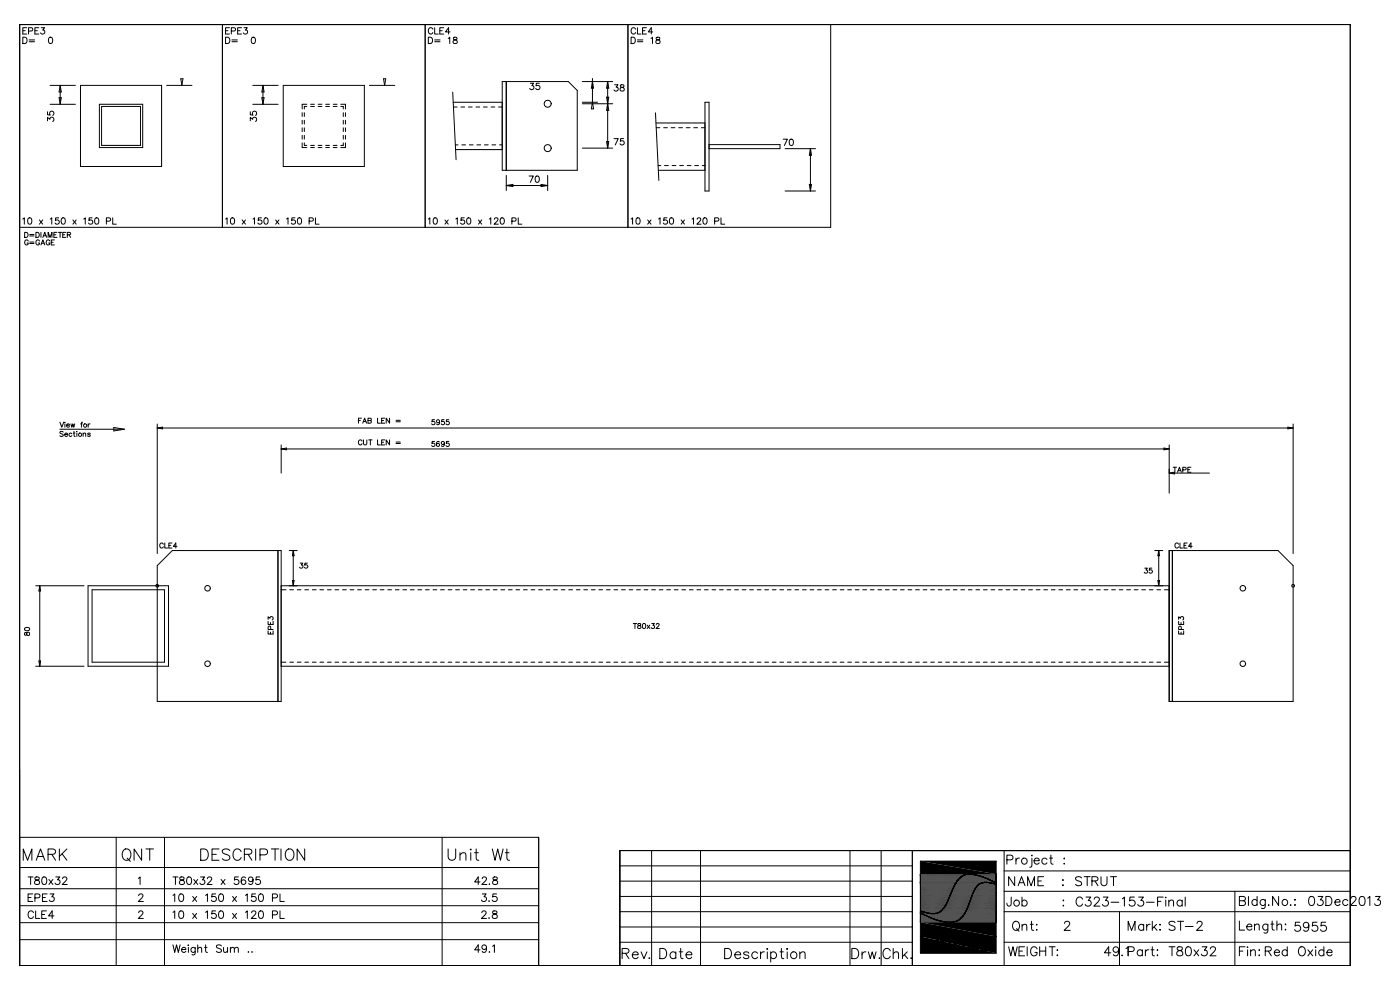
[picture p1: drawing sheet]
<svg xmlns="http://www.w3.org/2000/svg" width="420mm" height="297mm" viewBox="0 0 420 297" stroke-linecap="round" stroke-linejoin="round" font-family="sans-serif">
<g fill="none" stroke="#000" stroke-width=".3">
<path d="M5.9 7.4h399v282.1h-399zM6.8 11.2h.7a1.01 1.01 0 0 1 .6 .9 1.01 1.01 0 0 1-.6 1h-.7zM6.8 9.2h.8M8 8.3h-1.2v1.9h1.2M8.6 9.3l1-.1 .1-.7-1.1-.2v1.9M8.7 12h1.7M8.7 12.5h1.7M10.5 9.2h.7M11.6 8.3h-1.1v1.9h1.1M12.4 8.3h1l-.6 .7a.63 .63 0 0 1 .5 1 .63 .63 0 0 1-1.1-.2M14.8 11.2h.3a.98 .98 0 0 1 .7 .9 .98 .98 0 0 1-.7 1 1.21 1.21 0 0 1-.3-1.9zM66.7 7.4v60.8"/>
<path d="M67.6 11.2h.7a1.01 1.01 0 0 1 .6 .9 1.01 1.01 0 0 1-.6 1h-.7zM67.6 9.2h.8M68.8 8.3h-1.2v1.9h1.2M69.4 9.3l1.1-.1v-.7l-1.1-.2v1.9M69.5 12h1.7M69.5 12.5h1.7M71.3 9.2h.7M72.4 8.3h-1.1v1.9h1.1M73.2 8.3h1l-.6 .7a.63 .63 0 0 1 .5 1 .63 .63 0 0 1-1.1-.2M75.6 11.2h.3a.98 .98 0 0 1 .7 .9 .98 .98 0 0 1-.7 1 1.21 1.21 0 0 1-.3-1.9zM127.5 7.4v60.8M128.5 11.2h.6a1.01 1.01 0 0 1 .6 .9 1.01 1.01 0 0 1-.6 1h-.6z"/>
<path d="M129.8 8.8a.7 .7 0 0 0-.8-.5 .7 .7 0 0 0-.5 .7v.5a.7 .7 0 0 0 .5 .7 .7 .7 0 0 0 .8-.4M130.4 8.3v1.9h1M130.4 12h1.6M130.4 12.5h1.6M131.9 9.2h.7M133.1 8.3h-1.2v1.9h1.2M134.4 11.5l.5-.3v1.9M135 9.6h-1.4l.9-1.3v1.9M136.1 11.2v.6l.8 .3 .2 .3a.63 .63 0 0 1-.6 .7 .63 .63 0 0 1-.6-.7l1.1-.8v-.4zM188.3 7.4v60.8M189.3 11.2h.6a1.01 1.01 0 0 1 .7 .9 1.01 1.01 0 0 1-.7 1h-.6zM190.6 8.8a.7 .7 0 0 0-.8-.5 .7 .7 0 0 0-.5 .7v.5a.7 .7 0 0 0 .5 .7 .7 .7 0 0 0 .8-.4"/>
<path d="M191.2 8.3v1.9h1M191.2 12h1.6M191.2 12.5h1.6M192.7 9.2h.7M193.9 8.3h-1.2v1.9h1.2M195.2 11.5l.5-.3v1.9M195.8 9.6h-1.4l.9-1.3v1.9M196.9 11.2v.6l.8 .3 .2 .3a.63 .63 0 0 1-.6 .7 .63 .63 0 0 1-.6-.7l1.2-.8-.1-.4zM249.1 7.4v60.8h-243.2M14.3 36.2v-1l.7 .6a.63 .63 0 0 1 1-.5 .63 .63 0 0 1-.2 1.1M14.3 33.5v.9l.8 .1a.67 .67 0 0 1 0-1 .67 .67 0 0 1 1 .1 .67 .67 0 0 1-.3 1M15 25.6h7.6"/>
<path d="M15 31.3h7.6M17.7 29.3h.7l-.3 2zM18.1 25.6v5.7M18.1 25.6l.3 2h-.7zM24.1 25.6h24.4v24.3h-24.4zM29.8 31.3h13v12.9h-13zM30.5 31.9h11.6v11.7h-11.6zM50 25.6h7.6M54.2 23.6h.7l-.4 2zM75.1 36.2v-1l.7 .6a.63 .63 0 0 1 1-.5 .63 .63 0 0 1-.2 1.1M75.1 33.5v.9l.8 .1a.67 .67 0 0 1 0-1 .67 .67 0 0 1 1 .1 .67 .67 0 0 1-.3 1M75.8 25.6h7.6"/>
<path d="M75.8 31.3h7.6M78.5 29.3h.7l-.3 2zM78.9 25.6l.3 2h-.7zM78.9 25.6v5.7M84.9 25.6h24.4v24.3h-24.4zM90.6 33.8v1.1M90.6 36.1v1.1M90.6 38.3v1.2M91.3 33.8v1.1M91.3 36.1v1.1M91.3 38.3v1.2M92 31.3h-1.4v1.4"/>
<path d="M92 31.9h-.7v.8M93.2 31.3h1.1M93.2 31.9h1.1M95.4 31.3h1.1M95.4 31.9h1.1M97.7 31.3h1.1M97.7 31.9h1.1M99.9 31.3h1.2M99.9 31.9h1.2M102.2 31.3h1.4v1.4M102.2 31.9h.8v.8M103 33.8v1.1"/>
<path d="M103 36.1v1.1M103 38.3v1.2M103.6 33.8v1.1M103.6 36.1v1.1M103.6 38.3v1.2M110.8 25.6h7.6M115 23.6h.7l-.4 2zM135.8 27.6l1 20.3M135.9 30.7h14.7M136 32.1h1.1M138.2 32.1h1.1M140.5 32.1h1.1"/>
<path d="M142.7 32.1h1.2M145 32.1h1.1M147.3 32.1h1.1M149.5 32.1h1.1M150.6 24.5h19.9l2.6 2.6v24h-22.5zM151.8 24.5v26.6M159 25h1l-.5 .7a.63 .63 0 0 1 .5 1 .63 .63 0 0 1-1.1-.2M161.8 25h-.9l-.1 .8a.67 .67 0 0 1 1 0 .67 .67 0 0 1-.2 1 .67 .67 0 0 1-.9-.3M174.6 30.7h4.6M174.6 24.5h9.2M174.6 31.1h9.2M177.7 30.7l.3 1.9h-.7z"/>
<path d="M177.7 24.5l.3 1.9h-.7zM177.7 23.5v7.2M181.9 29.1h.7l-.7 4h.7zM182.2 24.5v19.9M182.2 24.5l.4 1.9h-.7zM184.3 25.4h1l-.5 .7a.63 .63 0 0 1 .4 1.1 .63 .63 0 0 1-1.1-.3M186.1 25.5v.5l.8 .3 .3 .4a.63 .63 0 0 1-.6 .6 .63 .63 0 0 1-.7-.6l1.2-.8-.1-.4zM196.6 33.8l1 20.3M196.7 36.9h14.7M196.8 38.3h1.1M199 38.3h1.1M201.3 38.3h1.1"/>
<path d="M203.5 38.3h1.2M205.8 38.3h1.1M208.1 38.3h1.1M210.3 38.3h1.1M211.4 30.7h1.2v26.6h-1.2zM90.6 42.8v1.4h1.4M90.6 40.6v1.1M91.3 42.8v.8h.7M91.3 40.6v1.1M93.2 44.2h1.1M93.2 43.6h1.1M95.4 44.2h1.1"/>
<path d="M95.4 43.6h1.1M97.7 44.2h1.1M97.7 43.6h1.1M99.9 44.2h1.2M99.9 43.6h1.2M103 42.8v.8h-.8M103 40.6v1.1M103.6 42.8v1.4h-1.4M103.6 40.6v1.1M136.6 43.4h.8M136.6 44.9h14M138.5 43.4h1.1"/>
<path d="M140.8 43.4h1.1M143 43.4h1.1M145.3 43.4h1.1M147.5 43.4h1.2M149.8 43.4h.8M151.8 52.6v4.5M151.8 55.6h12.4M151.8 55.6l2-.3v.7zM158.7 52.8h1.2l-.9 1.9M160.8 52.9l.2-.1a.98 .98 0 0 1 .8 .9 .98 .98 0 0 1-.8 1 1.21 1.21 0 0 1-.2-1.8zM162.3 55.3l1.9 .3-1.9 .4zM164.2 52.6v4.5"/>
<path d="M174.6 44.4h9.2M181.9 42.4h.7l-.4 2zM184.1 41.6h1.3l-.9 1.9M187 41.6h-.9l-.1 .8a.67 .67 0 0 1 1 0 .67 .67 0 0 1-.1 1 .67 .67 0 0 1-1-.3M197.4 49.6h.8M197.4 51.1h14M199.3 49.6h1.1M201.6 49.6h1.1M203.8 49.6h1.2M206.1 49.6h1.1M208.3 49.6h1.2M210.6 49.6h.8"/>
<path d="M212.6 43.4h21.3v1.2h-21.3M234.9 41.7h1.2l-.9 1.9M235.4 57.3h9.2M235.4 44.6h9.2M237 41.8l.2-.1a.98 .98 0 0 1 .8 1 .98 .98 0 0 1-.8 .9 1.21 1.21 0 0 1-.2-1.8zM242.7 55.3h.7l-.4 2zM243 44.6v12.7M243 44.6l.4 2h-.7zM6.8 65.7l.5-.4v1.9M7.4 69.7h.5a.8 .8 0 0 1 .5 .7 .8 .8 0 0 1-.5 .8h-.5zM8.5 72.3a.55 .55 0 0 0-.7-.4 .55 .55 0 0 0-.4 .6v.4a.54 .54 0 0 0 .5 .6 .54 .54 0 0 0 .6-.6h-.4M8.6 65.4l.2-.1a.98 .98 0 0 1 .8 1 .98 .98 0 0 1-.8 .9 1.21 1.21 0 0 1-.2-1.8z"/>
<path d="M8.9 70.3h1.3M8.9 70.8h1.3M8.9 72.6h1.3M8.9 73h1.3M10.8 69.7h.5a.8 .8 0 0 1 .5 .7 .8 .8 0 0 1-.5 .8h-.5zM11.8 66l1 1.2M11.8 72.3a.55 .55 0 0 0-.6-.4 .55 .55 0 0 0-.4 .6v.4a.54 .54 0 0 0 .5 .6 .54 .54 0 0 0 .5-.6h-.3M12.3 73.4l.6-1.5 .5 1.5M12.3 69.7v1.5M12.5 72.9h.7M12.8 66l-1 1.2M12.9 71.2l.5-1.5 .6 1.5"/>
<path d="M13.1 70.7h.7M14.4 71.2v-1.5l.6 1.5 .6-1.5v1.5M14.9 72.3a.55 .55 0 0 0-.6-.4 .55 .55 0 0 0-.4 .6v.4a.54 .54 0 0 0 .5 .6 .54 .54 0 0 0 .5-.6h-.3M15.1 65.7l.4-.4v1.9M15.4 72.7h.5M16.2 70.4h.5M16.3 71.9h-.9v1.5h.9M17.1 69.7h-.9v1.5h.9M17.5 69.7h1M17.6 65.3h-.9l-.1 .8a.67 .67 0 0 1 1 0 .67 .67 0 0 1-.1 1 .67 .67 0 0 1-1-.2M18 69.7v1.5M18.6 65.4l.3-.1a.98 .98 0 0 1 .7 1 .98 .98 0 0 1-.7 .9 1.21 1.21 0 0 1-.3-1.8z"/>
<path d="M18.8 70.4h.6M19.7 69.7h-.9v1.5h.9M20.2 70.4l.8-.1 .1-.5-.9-.1v1.5M20.7 70.4l.5 .8M21.9 66l1 1.2M22.9 66l-1 1.2M25.1 65.7l.5-.4v1.9M27.6 65.3h-.9v.8a.67 .67 0 0 1 1 0 .67 .67 0 0 1-.2 1 .67 .67 0 0 1-.9-.2M28.6 65.4l.3-.1a.98 .98 0 0 1 .7 1 .98 .98 0 0 1-.7 .9 1.21 1.21 0 0 1-.3-1.8zM31.9 66.3l1.1-.1 .1-.7-1.2-.2v1.9M33.8 65.3v1.9h1.1M67.6 65.7l.5-.4v1.9"/>
<path d="M69.4 65.4l.2-.1a.98 .98 0 0 1 .8 1 .98 .98 0 0 1-.8 .9 1.21 1.21 0 0 1-.2-1.8zM72.6 66l1 1.2M73.6 66l-1 1.2M75.9 65.7l.4-.4v1.9M78.4 65.3h-.9l-.1 .8a.67 .67 0 0 1 1 0 .67 .67 0 0 1-.1 1 .67 .67 0 0 1-1-.2M79.4 65.4l.3-.1a.98 .98 0 0 1 .7 1 .98 .98 0 0 1-.7 .9 1.21 1.21 0 0 1-.3-1.8zM82.7 66l1 1.2M83.7 66l-1 1.2M85.9 65.7l.5-.4v1.9M88.5 65.3h-1v.8a.67 .67 0 0 1 1 0 .67 .67 0 0 1-.2 1 .67 .67 0 0 1-.9-.2M89.4 65.4l.3-.1a.98 .98 0 0 1 .8 1 .98 .98 0 0 1-.8 .9 1.21 1.21 0 0 1-.3-1.8zM92.7 66.3l1.1-.1 .1-.7-1.2-.2v1.9"/>
<path d="M94.6 65.3v1.9h1.1M128.5 65.7l.4-.4v1.9M130.2 65.4l.2-.1a.98 .98 0 0 1 .8 1 .98 .98 0 0 1-.8 .9 1.21 1.21 0 0 1-.2-1.8zM133.4 66l1 1.2M134.4 66l-1 1.2M136.7 65.7l.4-.4v1.9M139.2 65.3h-.9l-.1 .8a.67 .67 0 0 1 1 0 .67 .67 0 0 1-.1 1 .67 .67 0 0 1-1-.2M140.2 65.4l.3-.1a.98 .98 0 0 1 .7 1 .98 .98 0 0 1-.7 .9 1.21 1.21 0 0 1-.3-1.8zM143.5 66l1 1.2M144.5 66l-1 1.2M146.7 65.7l.5-.4v1.9M148.3 65.8l.3-.5h.4l.4 .4-.3 .6-.9 .9h1.2"/>
<path d="M150.3 65.4l.2-.1a.98 .98 0 0 1 .8 1 .98 .98 0 0 1-.8 .9 1.21 1.21 0 0 1-.2-1.8zM153.5 66.3l1.1-.1 .1-.7-1.2-.2v1.9M155.4 65.3v1.9h1.1M189.3 65.7l.4-.4v1.9M191 65.4l.2-.1a.98 .98 0 0 1 .8 1 .98 .98 0 0 1-.8 .9 1.21 1.21 0 0 1-.2-1.8zM194.2 66l1 1.2M195.2 66l-1 1.2M197.5 65.7l.4-.4v1.9M200 65.3h-.9l-.1 .8a.67 .67 0 0 1 1 0 .67 .67 0 0 1-.1 1 .67 .67 0 0 1-1-.2M201 65.4l.3-.1a.98 .98 0 0 1 .7 1 .98 .98 0 0 1-.7 .9 1.21 1.21 0 0 1-.3-1.8zM204.3 66l1 1.2M205.3 66l-1 1.2"/>
<path d="M207.5 65.7l.5-.4v1.9M209.1 65.8l.3-.5h.4l.4 .4-.3 .6-.9 .9h1.2M211.1 65.4l.2-.1a.98 .98 0 0 1 .8 1 .98 .98 0 0 1-.8 .9 1.21 1.21 0 0 1-.2-1.8zM214.3 66.3l1.1-.1 .1-.7-1.2-.2v1.9M216.2 65.3v1.9h1.1M18 126.6l.5 1.5 .6-1.5M18 128.7h19.3M19 129.6l-.4-.2-.6 .2 .1 .3 .9 .5-.4 .5-.6-.3M19.4 126.7h.1M19.4 130.3h.9a.48 .48 0 0 0-.6-.4 .48 .48 0 0 0-.4 .5 .48 .48 0 0 0 .5 .5l.5-.3M19.5 127.1v1M20 127.5h.8a.48 .48 0 0 0-.5-.4 .48 .48 0 0 0-.4 .5 .48 .48 0 0 0 .4 .5l.5-.2"/>
<path d="M21.3 127.1l.2 1 .3-1 .3 1 .3-1M21.5 130.1a.48 .48 0 0 0-.7-.1 .48 .48 0 0 0 0 .7 .48 .48 0 0 0 .7-.1M22 129.9h.5M22.2 129.4v1.2l.4 .3M23 129.4h.1M23.1 129.9v1M24.2 127.1h.5M24.8 126.6l-.4 .3v1.2M24.9 130.1l.4-.2h.3l.1 1M24.9 129.9v1M26.4 127.1v1M27 127.1l-.4 .1-.2 .3"/>
<path d="M27.1 130.1l-.3-.2h-.4v.3l.7 .4-.3 .3-.5-.3M34.1 128.2l3.2 .5-3.2 .5zM47.2 128.3h340.6M47.2 128.3l1.5-.2v.5zM47.2 127.1v38.9M84.3 133.4v8.5M84.3 134.6h266.3M84.3 134.6l1.6-.2v.5zM107.5 126.1h.6M108.4 125.4h-.9v1.5M108.6 132.3a.55 .55 0 0 0-.7-.4 .55 .55 0 0 0-.4 .6v.3a.55 .55 0 0 0 .4 .6 .55 .55 0 0 0 .7-.3M108.8 126.9l.6-1.5 .5 1.5"/>
<path d="M109 131.9v1.1l.4 .4 .5-.2 .1-1.3M109 126.4h.7M110.4 126.1l.9 .2 .1 .3-.4 .3h-.6v-1.5l.9 .1 .1 .3-.4 .3M110.6 131.9h1M111.1 131.9v1.5M113.2 125.4v1.5h.9M113.2 131.9v1.5h.9M114.5 126.1h.5M114.5 132.6h.5M115.4 125.4h-.9v1.5h.9M115.4 131.9h-.9v1.5h.9M116.8 125.4v1.5l-1-1.5v1.5"/>
<path d="M116.8 131.9v1.5l-1-1.5v1.5M118.8 126h1.3M118.8 126.5h1.3M118.8 132.6h1.3M118.8 133h1.3M130.3 125.9h-.7l-.1 .6a.53 .53 0 0 1 .8 0 .53 .53 0 0 1-.1 .8 .53 .53 0 0 1-.7-.2M130.3 132.4h-.7l-.1 .6a.53 .53 0 0 1 .8 0 .53 .53 0 0 1-.1 .8 .53 .53 0 0 1-.7-.2M131.8 132.6l-.1-.2a.74 .74 0 0 0-.9 .6 .74 .74 0 0 0 .5 .9 .47 .47 0 0 0 .5-.5 .47 .47 0 0 0-.4-.5 .47 .47 0 0 0-.5 .5M131.8 126.4a.47 .47 0 0 1-.6 .4 .47 .47 0 0 1-.2-.8 .47 .47 0 0 1 .8 .1v.3a.71 .71 0 0 1-.5 1l-.3-.3M133.2 125.9h-.7l-.1 .6a.53 .53 0 0 1 .8 0 .53 .53 0 0 1-.1 .8 .53 .53 0 0 1-.8-.2M133.3 132.9a.47 .47 0 0 1-.7 .4 .47 .47 0 0 1-.2-.8 .47 .47 0 0 1 .8 .1l.1 .3a.71 .71 0 0 1-.6 1l-.3-.2M134.6 125.9h-.7l-.1 .6a.53 .53 0 0 1 .8 0 .53 .53 0 0 1-.1 .8 .53 .53 0 0 1-.7-.2"/>
<path d="M134.6 132.4h-.7l-.1 .6a.53 .53 0 0 1 .8 0 .53 .53 0 0 1-.1 .8 .53 .53 0 0 1-.7-.2M349.1 134.4l1.5 .2-1.5 .3zM350.6 133.4v14.5M386.2 128.1l1.6 .2-1.6 .3zM387.8 127.1v38.9M350.6 141.9l1.6-.3v.5zM350.6 141.9h12.1M351.8 140.1h1M352.3 140.1v1.5M353.1 141.6l.6-1.5 .6 1.5M353.3 141.1h.8M354.7 140.9l.9-.1v-.5l-.9-.2v1.5"/>
<path d="M356.2 140.8h.6M357.2 140.1h-1v1.5h1M10.7 175.6h14.5M11.9 175.6v24.2M11.9 175.6l.3 1.6h-.5zM26.4 175.6h24.1v24.2h-24.1zM27.6 176.9h21.7v21.7h-21.7zM49 163.2a.55 .55 0 0 0-.6-.4 .55 .55 0 0 0-.5 .6v.4a.55 .55 0 0 0 .5 .5 .55 .55 0 0 0 .6-.3M49.4 162.8v1.5h.9M50.6 163.5h.6M51.6 162.8h-1v1.5h1M51.7 165.1h32.6v45.2h-37.1v-40.7z"/>
<path d="M53.1 163.8h-1.1l.7-1v1.5M83.4 165.1v45.2M84.3 175.6h266.3M84.3 176.9h1.5M86.7 165.1h2.4M86.9 176.9h1.1M87.7 174.1h.5l-.3 1.5zM87.9 165.1l.3 1.6h-.5zM87.9 165.1v10.5M89.2 176.9h1.1M90 168.9h.8l-.4 .5a.5 .5 0 0 1 .3 .8 .5 .5 0 0 1-.8-.1M91.4 176.9h1.1"/>
<path d="M92.2 168.9h-.7l-.1 .6a.53 .53 0 0 1 .8 0 .53 .53 0 0 1-.1 .8 .53 .53 0 0 1-.8-.2M93.7 176.9h1.1M95.9 176.9h1.2M98.2 176.9h1.1M100.5 176.9h1.1M102.7 176.9h1.1M105 176.9h1.1M107.2 176.9h1.2M109.5 176.9h1.1M111.8 176.9h1.1M114 176.9h1.2M116.3 176.9h1.1"/>
<path d="M118.5 176.9h1.2M120.8 176.9h1.1M123.1 176.9h1.1M125.3 176.9h1.2M127.6 176.9h1.1M129.9 176.9h1.1M132.1 176.9h1.1M134.4 176.9h1.1M136.6 176.9h1.2M138.9 176.9h1.1M141.2 176.9h1.1M143.4 176.9h1.2"/>
<path d="M145.7 176.9h1.1M147.9 176.9h1.2M150.2 176.9h1.1M152.5 176.9h1.1M154.7 176.9h1.2M157 176.9h1.1M159.2 176.9h1.2M161.5 176.9h1.1M163.8 176.9h1.1M166 176.9h1.2M168.3 176.9h1.1M170.6 176.9h1.1"/>
<path d="M172.8 176.9h1.1M175.1 176.9h1.1M177.3 176.9h1.2M179.6 176.9h1.1M181.9 176.9h1.1M184.1 176.9h1.2M186.4 176.9h1.1M188.6 176.9h1.2M190.9 176.9h1.1M193.2 176.9h1.1M195.4 176.9h1.2M197.7 176.9h1.1"/>
<path d="M200 176.9h1.1M202.2 176.9h1.1M204.5 176.9h1.1M206.7 176.9h1.2M209 176.9h1.1M211.3 176.9h1.1M213.5 176.9h1.2M215.8 176.9h1.1M218 176.9h1.2M220.3 176.9h1.1M222.6 176.9h1.1M224.8 176.9h1.2"/>
<path d="M227.1 176.9h1.1M229.3 176.9h1.2M231.6 176.9h1.1M233.9 176.9h1.1M236.1 176.9h1.2M238.4 176.9h1.1M240.7 176.9h1.1M242.9 176.9h1.1M245.2 176.9h1.1M247.4 176.9h1.2M249.7 176.9h1.1M252 176.9h1.1"/>
<path d="M254.2 176.9h1.2M256.5 176.9h1.1M258.7 176.9h1.2M261 176.9h1.1M263.3 176.9h1.1M265.5 176.9h1.2M267.8 176.9h1.1M270.1 176.9h1.1M272.3 176.9h1.1M274.6 176.9h1.1M276.8 176.9h1.2M279.1 176.9h1.1"/>
<path d="M281.4 176.9h1.1M283.6 176.9h1.1M285.9 176.9h1.1M288.1 176.9h1.2M290.4 176.9h1.1M292.7 176.9h1.1M294.9 176.9h1.2M297.2 176.9h1.1M299.4 176.9h1.2M301.7 176.9h1.1M304 176.9h1.1M306.2 176.9h1.2"/>
<path d="M308.5 176.9h1.1M310.8 176.9h1.1M313 176.9h1.1M315.3 176.9h1.1M317.5 176.9h1.2M319.8 176.9h1.1M322.1 176.9h1.1M324.3 176.9h1.2M326.6 176.9h1.1M328.8 176.9h1.2M331.1 176.9h1.1M333.4 176.9h1.1"/>
<path d="M335.6 176.9h1.2M337.9 176.9h1.1M340.1 176.9h1.2M342.4 176.9h1.1M343.3 170.4h.8l-.4 .5a.5 .5 0 0 1 .3 .8 .5 .5 0 0 1-.8-.1M344.7 176.9h1.1M345.4 170.4h-.7v.6a.53 .53 0 0 1 .8 0 .53 .53 0 0 1-.1 .8 .53 .53 0 0 1-.8-.2M346.3 165.1h2.4M346.9 176.9h1.2M347.2 174.1h.6l-.3 1.5zM347.5 165.1l.3 1.6h-.6zM347.5 165.1v10.5"/>
<path d="M349.2 176.9h1.4M350.6 165.1h32.7l4.5 4.5v40.7h-37.2zM351.6 165.1v45.2M353.4 163.2a.55 .55 0 0 0-.6-.4 .55 .55 0 0 0-.4 .6v.4a.55 .55 0 0 0 .4 .5 .55 .55 0 0 0 .6-.3M353.9 162.8v1.5h.8M355.1 163.5h.6M356 162.8h-.9v1.5h.9M357.5 163.8h-1.1l.8-1v1.5M7.4 189.7v.7l.3 .1 .7-.9a.5 .5 0 0 1 .5 .5 .5 .5 0 0 1-.5 .5l-.5-.9zM7.4 188.3a.75 .75 0 0 1 1-.2 .75 .75 0 0 1 .4 .8 .75 .75 0 0 1-.9 .3 .75 .75 0 0 1-.5-.9zM10.7 199.8h14.5M11.7 198.2h.5l-.3 1.6z"/>
<path d="M80.4 189.2v.9h1.5v-.9M80.4 186.3v1h1.5v-1M80.4 185.7v-.7l.6 .4a.5 .5 0 0 1 .8-.4 .5 .5 0 0 1-.2 .9M81.1 186.7v.6M81.1 189.5v.6M81.2 188.8l-.1-.9-.6-.1-.1 1h1.5M84.3 199.8h266.3M84.3 198.6h1.5M86.9 198.6h1.1M89.2 198.6h1.1M91.4 198.6h1.1M93.7 198.6h1.1"/>
<path d="M95.9 198.6h1.2M98.2 198.6h1.1M100.5 198.6h1.1M102.7 198.6h1.1M105 198.6h1.1M107.2 198.6h1.2M109.5 198.6h1.1M111.8 198.6h1.1M114 198.6h1.2M116.3 198.6h1.1M118.5 198.6h1.2M120.8 198.6h1.1"/>
<path d="M123.1 198.6h1.1M125.3 198.6h1.2M127.6 198.6h1.1M129.9 198.6h1.1M132.1 198.6h1.1M134.4 198.6h1.1M136.6 198.6h1.2M138.9 198.6h1.1M141.2 198.6h1.1M143.4 198.6h1.2M145.7 198.6h1.1M147.9 198.6h1.2"/>
<path d="M150.2 198.6h1.1M152.5 198.6h1.1M154.7 198.6h1.2M157 198.6h1.1M159.2 198.6h1.2M161.5 198.6h1.1M163.8 198.6h1.1M166 198.6h1.2M168.3 198.6h1.1M170.6 198.6h1.1M172.8 198.6h1.1M175.1 198.6h1.1"/>
<path d="M177.3 198.6h1.2M179.6 198.6h1.1M181.9 198.6h1.1M184.1 198.6h1.2M186.4 198.6h1.1M188.6 198.6h1.2M189.9 187h1M190.4 187v1.5M190.9 198.6h1.1M191.4 187v.5l.8 .5a.5 .5 0 0 1-.5 .5 .5 .5 0 0 1-.5-.5l.9-.7v-.3zM192.9 187a.69 .69 0 0 1 .8 .7 .69 .69 0 0 1-.8 .7l-.3-.6zM193.2 198.6h1.1"/>
<path d="M194.1 187.5l.8 1M194.9 187.5l-.8 1M195.4 198.6h1.2M195.4 187h.8l-.4 .5a.5 .5 0 0 1 .4 .8 .5 .5 0 0 1-.9-.1M196.8 187.3l.3-.3 .6 .2-1 1.3h1M197.7 198.6h1.1M200 198.6h1.1M202.2 198.6h1.1M204.5 198.6h1.1M206.7 198.6h1.2M209 198.6h1.1M211.3 198.6h1.1"/>
<path d="M213.5 198.6h1.2M215.8 198.6h1.1M218 198.6h1.2M220.3 198.6h1.1M222.6 198.6h1.1M224.8 198.6h1.2M227.1 198.6h1.1M229.3 198.6h1.2M231.6 198.6h1.1M233.9 198.6h1.1M236.1 198.6h1.2M238.4 198.6h1.1"/>
<path d="M240.7 198.6h1.1M242.9 198.6h1.1M245.2 198.6h1.1M247.4 198.6h1.2M249.7 198.6h1.1M252 198.6h1.1M254.2 198.6h1.2M256.5 198.6h1.1M258.7 198.6h1.2M261 198.6h1.1M263.3 198.6h1.1M265.5 198.6h1.2"/>
<path d="M267.8 198.6h1.1M270.1 198.6h1.1M272.3 198.6h1.1M274.6 198.6h1.1M276.8 198.6h1.2M279.1 198.6h1.1M281.4 198.6h1.1M283.6 198.6h1.1M285.9 198.6h1.1M288.1 198.6h1.2M290.4 198.6h1.1M292.7 198.6h1.1"/>
<path d="M294.9 198.6h1.2M297.2 198.6h1.1M299.4 198.6h1.2M301.7 198.6h1.1M304 198.6h1.1M306.2 198.6h1.2M308.5 198.6h1.1M310.8 198.6h1.1M313 198.6h1.1M315.3 198.6h1.1M317.5 198.6h1.2M319.8 198.6h1.1"/>
<path d="M322.1 198.6h1.1M324.3 198.6h1.2M326.6 198.6h1.1M328.8 198.6h1.2M331.1 198.6h1.1M333.4 198.6h1.1M335.6 198.6h1.2M337.9 198.6h1.1M340.1 198.6h1.2M342.4 198.6h1.1M344.7 198.6h1.1M346.9 198.6h1.2"/>
<path d="M349.2 198.6h1.4M353.5 189.2v.9h1.5v-.9M353.5 186.3v1h1.5v-1M353.5 185.7v-.7l.5 .4a.5 .5 0 0 1 .9-.4 .5 .5 0 0 1-.2 .9M354.2 186.7v.6M354.2 189.5v.6M354.3 188.8l-.1-.9-.6-.1-.1 1h1.5M5.9 251.1h155.6v38.4M7 258v-3.4l1.3 3.4 1.3-3.4v3.4M10.9 258l1.2-3.4 1.3 3.4M11.3 256.8h1.7M14.4 256.2l1.9-.2a.78 .78 0 0 0 0-1.3l-1.9-.1v3.4"/>
<path d="M15.5 256.2l1.2 1.8M17.8 254.6v3.4M18.6 256l1.5 2M20.1 254.6l-2.3 2.2M34.8 251.1v38.4M37 255a1.25 1.25 0 0 1 1.4-.4 1.25 1.25 0 0 1 .8 1.3 1.49 1.49 0 0 1-.3 1.6 1.49 1.49 0 0 1-1.6 .3 2.11 2.11 0 0 1-.3-2.8zM38.1 257.3l1 1M42.5 254.6v3.4l-2.3-3.4v3.4M43.8 254.6h2.2M44.9 254.6v3.4M49.3 251.1v38.4M60.2 254.6h1.1a1.81 1.81 0 0 1 1.2 1.7 1.81 1.81 0 0 1-1.2 1.7h-1.1z"/>
<path d="M63.6 256.2h1.3M65.7 254.6h-2.1v3.4h2.1M68.9 255a1.28 1.28 0 0 0-1.2-.5 1.28 1.28 0 0 0-1 .9l.3 .5 1.3 .4a.83 .83 0 0 1 .6 .7 .83 .83 0 0 1-.3 .8 1.56 1.56 0 0 1-1.9-.3M72.3 255.4a1.25 1.25 0 0 0-1.4-.8 1.25 1.25 0 0 0-1 1.3 1.49 1.49 0 0 0 .3 1.6 1.49 1.49 0 0 0 1.6 .3l.5-.6M73.3 256.2l1.9-.2a.78 .78 0 0 0 0-1.3l-1.9-.1v3.4M74.4 256.2l1.1 1.8M76.7 254.6v3.4M78 256.3h1.4a.89 .89 0 0 0 .9-.8 .89 .89 0 0 0-.9-.9h-1.4v3.4M81.4 254.6h2.2M82.5 254.6v3.4M84.3 254.6v3.4M85.9 255a1.25 1.25 0 0 1 1.4-.4 1.25 1.25 0 0 1 .8 1.3 1.49 1.49 0 0 1-.3 1.6 1.49 1.49 0 0 1-1.6 .3 2.11 2.11 0 0 1-.3-2.8z"/>
<path d="M91.4 254.6v3.4l-2.3-3.4v3.4M132.6 251.1v38.4M134.4 254.6v2.4a1.14 1.14 0 0 0 1.1 1 1.14 1.14 0 0 0 1.2-1v-2.4M138 256.3l.8-.6 .8 .2 .1 2.1M138 255.7v2.3M141.2 254.6l.1 .1-.1 .2-.2-.2zM141.2 255.7v2.3M142.3 255.7h1.1M142.8 254.6v2.7l.2 .5 .6 .2M147.6 254.6l.9 3.4 .8-3.4 .8 3.4 .8-3.4M151.5 255.7h1.2M152 254.6v2.7l.2 .5 .6 .2"/>
<path d="M185.9 259.6h87.7M195.4 255.1v34.4M210.1 255.1v34.4M254.9 255.1v34.4M264.3 255.1v34.4M273.6 255.1v34.4M276 258.2h22.7v27.6h-22.7zM301.1 255.1v34.4M302 257.8h1.1a.71 .71 0 0 0 .7-.7 .71 .71 0 0 0-.7-.7h-1.1v2.7M304.7 257.3v1.8M305.7 257.3a.87 .87 0 0 0-1 .8M309.5 256.4v.3z"/>
<path d="M309.5 257.3v2.2l-.2 .4-.5 .1M310.1 258.1h1.6a.83 .83 0 0 0-1.2-.7 .83 .83 0 0 0-.3 1.3 .82 .82 0 0 0 1.5 0M314 257.7a.87 .87 0 0 0-1.3-.1 .87 .87 0 0 0 0 1.3 .87 .87 0 0 0 1.3-.2M314.8 257.3h.9M315.2 256.4v2.2l.1 .4 .5 .1M319 257.4h.3zM319 259h.3zM404.9 255.1h-219v34.4M5.9 266.5h155.6M5.9 271.6h155.6M5.9 260.1h155.6M5.9 276.7h155.6"/>
<path d="M8.4 263h1.5M8.4 269.1h.9M9.2 263v2.2M9.8 268h-1.4v2.3h1.4M10 273.7a.83 .83 0 0 0-.9-.6 .83 .83 0 0 0-.7 .9v.5a.83 .83 0 0 0 .7 .9 .83 .83 0 0 0 .9-.5M10.5 269.2h.9a.59 .59 0 0 0 .6-.6 .59 .59 0 0 0-.6-.6h-.9v2.3M10.6 263.1v.6l.6 .2a.65 .65 0 0 1 .7 .6 .65 .65 0 0 1-.6 .7h-.4a.65 .65 0 0 1-.6-.7 .65 .65 0 0 1 .7-.6l.7-.2 .1-.4a.85 .85 0 0 0-1.2-.2zM10.7 273.1v2.3h1.3M12.5 274.2h.9M12.7 269.1h.9M12.8 263.1a.73 .73 0 0 1 1.1 .3l.1 .5a.97 .97 0 0 1-.8 1.3 1.44 1.44 0 0 1-.4-2.1zM13.9 273.1h-1.4v2.3h1.4"/>
<path d="M14.1 268h-1.4v2.3h1.4M14.7 263.7l1.2 1.5M15 268h1.2l-.7 .9a.75 .75 0 0 1 .6 1.2 .75 .75 0 0 1-1.3-.2M15.9 263.7l-1.2 1.5M16.2 274.6h-1.6l1-1.5v2.3M16.7 263h1.2l-.6 .8a.75 .75 0 0 1 .5 1.2 .75 .75 0 0 1-1.3-.2M18.8 263.5l.4-.5h.4l.5 .4-.4 .7-1 1.1h1.5M41.5 263.4l.5-.4v2.2M41.6 268.6l.4-.6 .7 .2 .2 .3-.3 .7-1.1 1.1h1.5M41.6 273.7l.4-.6 .7 .1 .2 .4-.3 .7-1.1 1.1h1.5M51.9 268.5l.5-.5v2.3M51.9 273.6l.5-.5v2.3"/>
<path d="M51.9 263h1.5M52.6 263v2.2M53.9 268.2a.73 .73 0 0 1 1.1 .3l.1 .5a.97 .97 0 0 1-.9 1.3 1.44 1.44 0 0 1-.3-2.1zM53.9 273.2a.73 .73 0 0 1 1.1 .4l.1 .5a.97 .97 0 0 1-.9 1.3 1.44 1.44 0 0 1-.3-2.2zM54 263.1v.6l.7 .2a.65 .65 0 0 1 .6 .6 .65 .65 0 0 1-.5 .7h-.5a.65 .65 0 0 1-.5-.7 .65 .65 0 0 1 .6-.6l.7-.2 .1-.4a.85 .85 0 0 0-1.2-.2zM56.3 263.1a.73 .73 0 0 1 1.1 .3l.1 .5a.97 .97 0 0 1-.9 1.3 1.44 1.44 0 0 1-.3-2.1zM57.8 268.8l1.2 1.5M57.8 273.9l1.2 1.5M58.1 263.7l1.2 1.5M59 268.8l-1.2 1.5M59 273.9l-1.2 1.5M59.3 263.7l-1.2 1.5"/>
<path d="M60.2 263h1.1l-.6 .8a.75 .75 0 0 1 .6 1.2 .75 .75 0 0 1-1.4-.2M61.7 268.5l.5-.5v2.3M61.7 273.6l.5-.5v2.3M62.2 263.5l.4-.5h.5l.4 .4-.3 .7-1.1 1.1h1.5M64.7 268h-1.1l-.1 1a.8 .8 0 0 1 1.2 0 .8 .8 0 0 1-.1 1.2 .8 .8 0 0 1-1.2-.3M64.7 273.1h-1.1l-.1 1a.8 .8 0 0 1 1.2 0 .8 .8 0 0 1-.1 1.2 .8 .8 0 0 1-1.2-.3M65.9 268.2a.73 .73 0 0 1 1 .3l.2 .5a.97 .97 0 0 1-.9 1.3 1.44 1.44 0 0 1-.3-2.1zM65.9 273.2a.73 .73 0 0 1 1 .4l.2 .5a.97 .97 0 0 1-.9 1.3 1.44 1.44 0 0 1-.3-2.2zM66.3 263.7l1.2 1.5M67.5 263.7l-1.2 1.5M69.7 268.8l1.2 1.5M69.7 273.9l1.2 1.5"/>
<path d="M70.9 268.8l-1.2 1.5M70.9 273.9l-1.2 1.5M71.5 263h-1.1l-.1 .9a.8 .8 0 0 1 1.2 0 .8 .8 0 0 1-.2 1.2 .8 .8 0 0 1-1.1-.3M73.6 263.3l-.1-.2a.73 .73 0 0 0-1.1 .3 1.32 1.32 0 0 0 .6 1.8 .7 .7 0 0 0 .7-.6 .7 .7 0 0 0-.6-.8 .7 .7 0 0 0-.8 .7M73.6 268.5l.6-.5v2.3M73.6 273.6l.6-.5v2.3M75.5 273.7l.4-.6 .6 .1 .2 .4-.3 .7-1.1 1.1h1.6M75.9 263.7a.7 .7 0 0 1-1 .6 .7 .7 0 0 1-.3-1.1 .7 .7 0 0 1 1.2 .1l.1 .4a1.07 1.07 0 0 1-.9 1.5l-.4-.3M76.6 268h-1l-.1 1a.8 .8 0 0 1 1.2 0 .8 .8 0 0 1-.2 1.2 .8 .8 0 0 1-1.2-.3M77.8 268.2a.73 .73 0 0 1 1.1 .3l.1 .5a.97 .97 0 0 1-.9 1.3 1.44 1.44 0 0 1-.3-2.1zM77.8 273.2a.73 .73 0 0 1 1.1 .4l.1 .5a.97 .97 0 0 1-.9 1.3 1.44 1.44 0 0 1-.3-2.2zM77.9 263h-1l-.2 .9a.8 .8 0 0 1 1.3 0 .8 .8 0 0 1-.2 1.2 .8 .8 0 0 1-1.2-.3"/>
<path d="M81.7 269.2h1a.59 .59 0 0 0 .5-.6 .59 .59 0 0 0-.5-.6h-1v2.3M81.7 274.3h1a.59 .59 0 0 0 .5-.6 .59 .59 0 0 0-.5-.6h-1v2.3M84 268v2.3h1.3M84 273.1v2.3h1.3M144 264.5h-1.7l1.1-1.5v2.2M144.5 273.7l.4-.6 .7 .1 .2 .4-.3 .7-1.1 1.1h1.5M144.6 263.5l.4-.5h.5l.4 .4-.3 .7-1.1 1.1h1.5M144.6 268h1.2l-.7 .9a.75 .75 0 0 1 .6 1.2 .75 .75 0 0 1-1.3-.2M146.7 270.1l-.2 .1h.3M146.7 275.2l-.2 .1h.3M146.8 265v.2l.1-.1M147.8 273.2v.7l.7 .2a.65 .65 0 0 1 .6 .6 .65 .65 0 0 1-.5 .7h-.4a.65 .65 0 0 1-.6-.7 .65 .65 0 0 1 .7-.6l.6-.2 .1-.4a.85 .85 0 0 0-1.2-.3z"/>
<path d="M147.9 263.1v.6l.7 .2a.65 .65 0 0 1 .6 .6 .65 .65 0 0 1-.5 .7h-.4a.65 .65 0 0 1-.6-.7 .65 .65 0 0 1 .7-.6l.6-.2 .1-.4a.85 .85 0 0 0-1.2-.2zM148.9 268h-1.1l-.1 1a.8 .8 0 0 1 1.2 0 .8 .8 0 0 1-.1 1.2 .8 .8 0 0 1-1.2-.3M185.9 264.2h87.7M185.9 268.8h87.7M185.9 273.4h87.7M185.9 278h87.7M276 264.2h21.7M276 268.8h22.7M276 270.6h22.7M276 270.3h22.7M276 276.3h22.7M276 267.3h22.7"/>
<path d="M276 263.9h21M276 264h21.2M276 264.1h21.4M276 264.1h21.5M276 264.4h22M276 264.5h22.2M276 264.5h22.4M276 264.6h22.5M276 264.8h21.2M276 264.8h21.7M276 264.9h21.9M276 265h22.4"/>
<path d="M276 265.1h22.5M276 265.3h22.7M276 265.4h22.7M276 265.5h22.7M276 265.6h22.7M276 265.7h22.7M276 265.8h22.7M276 265.9h22.7M276 266h22.7M276 266.1h22.7M276 266.2h22.7M276 266.3h22.7"/>
<path d="M276 266.4h22.7M276 266.5h22.7M276 266.6h22.7M276 266.7h22.7M276 266.8h22.7M276 266.9h22.7M276 267h22.7M276 267.1h22.7M276 267.2h22.7M276 267.4h22.7M276 267.5h22.7M276 267.6h22.7"/>
<path d="M276 267.7h22.7M276 267.8h22.7M276 267.9h22.7M276 268.1h22.7M276 268.2h22.7M276 268.3h22.7M276 268.4h22.7M276 268.5h22.7M276 268.6h22.7M276 268.7h22.7M276 268.9h22.7M276 269.1h22.7"/>
<path d="M276 269.3h22.7M276 269.4h22.7M276 269.5h22.7M276 269.7h22.7M276 269.8h22.7M276 269.9h22.7M276 270h22.7M276 270.1h22.7M276 270.2h22.7M276 270.4h22.7M276 270.5h22.7M276 270.7h22.7"/>
<path d="M276 270.8h22.7M276 270.9h22.7M276 271.1h22.7M276 271.2h22.7M276 271.3h22.7M276 271.4h22.7M276 271.5h22.7M276 271.6h22.7M276 271.7h22.7M276 271.8h22.7M276 271.9h22.7M276 272h22.7"/>
<path d="M276 272.1h22.7M276 272.2h22.7M276 272.3h22.7M276 272.4h22.7M276 272.5h22.7M276 272.6h22.7M276 272.7h22.7M276 272.8h22.7M276 272.9h22.7M276 273h22.7M276 273.1h22.7M276 273.2h22.7"/>
<path d="M276 274.7h22.7M276 274.7l22.7 .1M276 274.9h22.7M276 274.9l22.7 .1M276 275h22.7M276 275.1h22.7M276 275.1l22.7 .1M276 275.2l22.7 .1M276 275.3h22.7M276 275.3l22.7 .1M276 275.5h22.7M276 275.5l22.7 .1"/>
<path d="M276 275.6h22.7M276 275.7h22.7M276 275.8h22.7M276 275.8l22.7 .1M276 275.9h22.7M276 276h22.7M276 276l22.7 .1M276 276.1l22.7 .1M276 276.2h22.7M276 276.3l22.7 .1M276 276.4l22.7 .1M276 276.5h22.7"/>
<path d="M276 269h8.7M276 269.2h8.7M276 269.6h8.5M276 271.1h7.8M276.1 273.8h22.6M276.1 273.7l-.1 .1M276.1 273.8h.1M276.2 273.2l.3 .1M276.2 273.3h22.5M276.4 273.9l-.2-.1 22.5 .1M276.4 273.9l22.3 .1M276.4 274h.1"/>
<path d="M276.4 273.9h.1M276.5 273.3l22.2 .1M276.5 273.3h.1M276.5 274h22.2M276.5 274l.2 .1M276.5 273.3l.2 .1M276.7 273.4h22M276.7 274.1h22M276.7 274.1h.1M276.7 273.4h.1M276.7 273.4l.2 .1M276.9 274.1l21.8 .1"/>
<path d="M276.9 274.2h.1M276.9 273.5h21.8M276.9 273.5h.1M276.9 273.5h.2M277 274.2l21.7 .1M277 274.2l21.7 .2M277 274.2h.1M277 274.2l.5 .3M277.1 273.5h.1M277.1 273.5l.3 .1M277.3 274.4h21.4M277.4 273.6h21.3"/>
<path d="M277.4 273.6h.1M277.4 273.6h.2M277.5 274.5h21.2M277.5 274.4v.1M277.6 273.6l21.1 .1M277.6 273.6l.2 .1M277.6 273.6h-.1M277.6 274.5h.1M277.6 274.5l21.1 .1M277.6 274.5h-.1M277.6 274.5l.5 .3M277.8 274.6h20.9"/>
<path d="M277.8 273.7h.1M277.8 273.7h.2M278 273.7v.1M278.1 273.8h.2M278.1 273.8l.6 .1M278.2 274.8l.7 .3M278.2 274.8h-.1M278.6 273.9h.1M278.7 273.9h.3M278.9 275.1h.1M278.9 275.1l.1 .1M279 273.9h.1"/>
<path d="M279 273.9l1.1 .1M279.1 275.2l.3 .1M279.1 275.2h-.1M279.2 273.9h-.1M279.4 275.3h.1M279.4 275.3l.7 .3M280.1 273.9v.1M280.2 275.6l.4 .2M280.2 275.6h-.1M280.6 275.8l.5 .1M281.1 275.9l.4 .1M281.1 275.9h.1"/>
<path d="M281.2 273.8h.1M281.5 276v.1M281.5 276l.2 .1M281.7 276.1l.4 .1M281.7 276.1h.1M281.7 273.5l-1.6 .4M281.7 273.5h.1M281.8 273.5h.1M282.1 276.2h.2M282.1 276.2h.1M282.1 273.3l-.4 .2M282.1 273.3h.1"/>
<path d="M282.3 276.2l.2 .1M282.3 276.2h.1M282.5 273l-.4 .3M282.5 273h.1M282.5 276.3h.2M282.5 276.3h.1M282.7 276.3l.5 .1M282.7 276.3h.1M282.7 272.6l-.2 .4M282.7 272.6h.1M283.2 276.4h.3M283.5 276.4l.3 .1"/>
<path d="M283.6 271.4l-.9 1.2M283.6 271.4h.1M283.7 271.1h6.9M283.8 276.5h.9M283.8 271l-.2 .4M283.8 271h.1M284 270.7l-.2 .3M284 270.7h.1M284.1 270.6l-.1 .1M284.1 270.6h.1M284.1 270.5v.1M284.1 270.5h.1"/>
<path d="M284.1 270.4h.1M284.1 270.4v.1M284.4 269.9h6.6M284.4 269.8l-.3 .6M284.4 269.7v.1M284.4 269.7h.1M284.6 269.2h6.7M284.6 269.2l-.2 .5M284.7 269h6.7M284.7 276.5h.1M285.3 267.8l-.7 1.4M285.3 267.7v.1"/>
<path d="M285.4 276.5h-.5M285.6 266.9l-.3 .8M285.6 266.8v.1M285.7 276.5h-.3M286.1 276.4l-.4 .1M286.4 265.2l-.8 1.6M286.4 265.2h.1M286.5 276.3l-.8 .2M286.5 265v.1M286.5 265h.1M286.5 265l-.1 .2M286.5 264.9v.1"/>
<path d="M286.6 264.9h.1M286.7 264.8h-.1M286.7 264.8l-.2 .1M286.7 264.8h.1M286.7 264.7v.1M286.7 264.7h.1M286.8 264.6l-.1 .1M286.8 264.6h.1M286.8 276.2l-.3 .1M286.8 276.2h.1M287 276.2h-.2M287 276.2h.1"/>
<path d="M287 264.3l-.2 .3M287.1 276.1h.1M287.1 276.1l-.1 .1M287.1 264.1l-.1 .2M287.3 263.8l-.3 .5M287.4 263.8h-.1M287.4 275.9l-.3 .2M287.4 275.9h.1M287.5 263.7l-.1 .1M287.5 263.7h.1M287.5 263.6h.1M287.5 263.6v.1"/>
<path d="M287.8 263.4l-.3 .2M287.8 263.4h.1M288 263.1l-.2 .3M288 263.1v.1M288.1 263.1h-.1M288.1 263.1h.1M288.2 275.3l-.8 .6M288.2 275.3h.1M288.3 275.2l-.1 .1M288.3 275.2h.1M288.7 262.7l-.6 .4M288.7 262.7h.1"/>
<path d="M288.7 274.8l-.4 .4M288.7 274.8h.1M288.8 262.5v.1M288.8 262.5l-.1 .2M288.8 274.6l-.1 .2M288.9 262.5h-.1M289 262.5h-.1M289 274.3l-.2 .3M289 274.3v.1M289.1 274.2h.1M289.1 274.2l-.1 .1M289.3 273.9h.1"/>
<path d="M289.3 273.9l-.2 .3M289.3 273.9l-.1 .1M289.4 273.8h.1M289.5 273.5h.1M289.5 273.5l-.2 .4M289.6 273.3l-.1 .2M289.6 273.3h.1M289.7 273.2v.1M289.7 262.2l-.7 .3M289.7 262.2h.1M289.8 262.2h-.1M289.8 262.2h.1"/>
<path d="M289.8 273l-.2 .3M289.8 273h.1M289.9 272.7l-.1 .3M290 272.5v.1M290 272.5l-.1 .2M290 262.2h-.2M290 262.2h.1M290.1 272.3h.1M290.1 272.3l-.1 .2M290.2 272.1v.1M290.2 272.1l-.1 .2M290.4 271.7l-.2 .4"/>
<path d="M290.4 262.1l-.4 .1M290.4 262.1h.1M290.4 271.5h.1M290.4 271.5v.2M290.5 271.4h.1M290.5 271.4l-.1 .1M290.5 262.1h.1M290.5 262.1h.3M290.6 271.1h8.1M290.6 271.1l-.1 .3M290.6 271v.1M290.8 270.5h.1"/>
<path d="M290.8 270.5l-.2 .5M290.8 270.4v.1M290.8 270.4h.1M290.9 262.1h.1M291 270.1l-.2 .3M291 270.1l-.1 .2M291 262.1l.4 .1M291.1 269.7h.1M291.1 269.7l-.1 .4M291.1 269.6h7.6M291.1 269.6v.1M291.2 269.3v.1"/>
<path d="M291.2 269.2h7.5M291.3 269.1l-.2 .5M291.3 269v.2M291.4 268.9l7.3 .1M291.4 262.2h-.1M291.4 262.2h.1M291.4 262.2h.4M291.6 268.3l-.3 .6M291.6 268.2v.1M291.8 262.2h.1M291.8 262.2l.7 .1M291.9 267.5l-.3 .8"/>
<path d="M291.9 267.5v.1M292.1 267.2l-.2 .3M292.1 267.2h.1M292.4 266.6l-.3 .6M292.4 266.6h.1M292.6 262.3l-.1 .1M292.6 262.4h.1M292.7 266.2h.1M292.7 266.2l-.3 .4M292.7 262.4h.1M292.7 262.4h.2M292.9 262.4l.1 .1"/>
<path d="M293.1 262.5h-.1M293.1 262.5h.1M293.2 265.5l-.5 .7M293.2 265.5h.1M293.3 262.5h-.1M293.3 262.5h.2M293.5 262.6h-.1M293.5 262.6h.1M293.5 262.6l.3 .1M293.6 265.2l-.4 .3M293.6 265.2h.1M293.8 262.7h.1"/>
<path d="M293.8 265l-.2 .2M293.9 262.7h-.1M293.9 262.7h.1M293.9 265h-.1M293.9 262.7l.4 .1M294 264.9l-.2 .1M294 264.9v.1M294.1 264.9h.1M294.1 264.9h-.1M294.3 262.8l.2 .1M294.3 262.8h.1M294.4 264.8h.1"/>
<path d="M294.4 264.8l-.3 .1M294.5 264.8h.1M294.5 262.9h.1M294.7 262.9h-.1M294.7 264.7h.1M294.7 264.7l-.3 .1M294.7 262.9v.1M294.7 263h.2M294.9 263v.1M295 263.1h-.1M295 263.1h.1M295 263.1l.3 .1"/>
<path d="M295.1 263.1h.1M295.2 264.6l-.5 .1M295.2 264.6h-.1M295.2 264.6h.1M295.3 263.2h-.1M295.3 263.2l.3 .1M295.3 264.6h-.1M295.4 264.6h-.1M295.6 263.3h.1M295.7 263.3v.1M295.7 263.4h.2M295.8 264.6h.1"/>
<path d="M295.8 264.6h-.4M295.9 264.6h.2M295.9 264.6h-.1M296 264.6h-.1M296 263.4h-.1M296 263.4l.1 .1M296 264.6h.1M296.1 263.5h.1M296.1 264.6h.2M296.2 264.6h-.1M296.2 264.6l.4 .1M296.3 263.5l-.1 .1"/>
<path d="M296.3 263.6h.1M296.3 263.6l.1 .1M296.4 263.7h.1M296.4 263.7h.2M296.6 264.7h.2M296.6 263.7h.1M296.6 263.7l.1 .1M296.6 264.7h.1M296.7 264.7h.1M296.7 263.8h.1M296.7 263.8l.2 .1M296.8 264.7h.1"/>
<path d="M296.9 264.7h.1M296.9 264.7h.2M297 263.9h-.1M297 264.7h-.1M297 263.9h.1M297 263.9l.2 .1M297.1 264.7l.1 .1M297.1 264.8h.1M297.2 264l.2 .1M297.2 264.8h.2M297.2 264.8h.1M297.3 264.8h.1"/>
<path d="M297.4 264.1h.1M297.4 264.8l.4 .1M297.5 264.2l.2 .1M297.7 264.3h.1M297.7 264.3h-21.7M297.8 264.9h.1M297.9 264.3h-.1M297.9 264.4l.5 .2M298 265h-22M298 264.9l-.1 .1M298.2 265h-.1M298.2 265h.1"/>
<path d="M298.3 265h-.1M298.3 265l.1 .1M298.4 264.6h.1M298.4 265.1l.3 .1h-22.7M298.5 264.6l.1 .1M298.5 264.6h.1M298.5 264.6l-22.5 .1M298.6 264.7h.1M298.7 264.7l-.1 .1M298.7 264.8h.1M298.7 262.1l-22.7 .1M298.7 262.2l-22.7 .1"/>
<path d="M298.7 262.3l-22.7 .1M298.7 262.4h-22.7M298.7 262.5h-22.7M298.7 262.5l-22.7 .1M298.7 262.6l-22.7 .1M298.7 262.7h-22.7M298.7 262.7l-22.7 .1M298.7 262.8l-22.7 .1M298.7 262.9l-22.7 .1M298.7 263h-22.7M298.7 263.1h-22.7M298.7 263.2h-22.7"/>
<path d="M298.7 263.3h-22.7M298.7 263.3l-22.7 .1M298.7 263.4l-22.7 .1M298.7 263.5l-22.7 .1M298.7 263.6h-22.7M298.7 263.7h-22.7M298.7 263.7l-22.7 .1M298.7 263.8h-22.7M298.7 273.2h-22.7h.2M298.7 262.1h-22.7M301.1 273.4h103.8M301.1 267.3h103.8"/>
<path d="M301.1 261.1h103.8M303.3 269l-.2 2.4-.4 .3-.5-.1-.2-.8M303.9 276.7a1 1 0 0 1 1.2-.4 1 1 0 0 1 .6 1v.6a1.03 1.03 0 0 1-1 1.1 1.03 1.03 0 0 1-1-1.1zM304.3 262.9v2.7l-1.8-2.7v2.7M304.8 278.5l.8 .7M305.3 265.6l1.1-2.7 1 2.7M305.7 264.7h1.3M306.5 270.3a.87 .87 0 0 1 1.3-.1 .87 .87 0 0 1 0 1.2 .87 .87 0 0 1-1.3-.1M306.5 269v2.7M306.5 277.7l.7-.5 .6 .1 .1 1.7M306.5 277.2v1.8M308.2 265.6v-2.7l1 2.7 1-2.7v2.7"/>
<path d="M309 277.2h.9M309.4 276.3v2.2l.1 .3 .5 .2M310.8 277.3h.2zM310.8 278.8h.2zM311.3 264.2h1M313 262.9h-1.7v2.7h1.7M318.6 265.5h.3zM318.8 270h.2zM318.8 271.6h.2zM318.8 263.8v.2zM319.3 276.9l.5-.6 .9 .2a.84 .84 0 0 1-.3 1.2l-1.3 1.3h1.8M324.4 263.3a1.02 1.02 0 0 0-1-.5 1.02 1.02 0 0 0-.9 .7l.3 .4 1.3 .5 .3 .8a1.19 1.19 0 0 1-1.9 0"/>
<path d="M324.7 269.6a1 1 0 0 0-1.2-.6 1 1 0 0 0-.8 1v.7a1 1 0 0 0 .8 1 1 1 0 0 0 1.2-.6M325.1 262.9h1.8M325.7 269h1.4l-.8 1a.9 .9 0 0 1 .7 1.5 .9 .9 0 0 1-1.6-.3M326 262.9v2.7M327.5 264.2l1.5-.2 .3-.3-.2-.6-.5-.2h-1.1v2.7M328.2 269.6l.5-.6 .9 .3a.84 .84 0 0 1-.3 1.1l-1.3 1.3h1.8M328.4 264.2l.9 1.4M330.2 262.9v1.9a.91 .91 0 0 0 .9 .8 .91 .91 0 0 0 .9-.8v-1.9M330.9 269h1.4l-.8 1a.9 .9 0 0 1 .7 1.5 .9 .9 0 0 1-1.6-.3M333 262.9h1.8M333.2 270.5h2.3M333.9 262.9v2.7"/>
<path d="M335.7 273.4v16.1M336.6 269.5l.6-.5v2.7M338.3 279v-2.7l1.1 2.7 1-2.7v2.7M340.2 269h-1.3l-.1 1.2a.96 .96 0 0 1 1.4-.1 .96 .96 0 0 1-.2 1.5 .96 .96 0 0 1-1.4-.4M341.5 269h1.4l-.8 1a.9 .9 0 0 1 .7 1.5 .9 .9 0 0 1-1.6-.3M343 277.6a.87 .87 0 0 0-1.3-.2 .87 .87 0 0 0 0 1.3 .87 .87 0 0 0 1.3-.1M343 277.2v1.8M343.8 270.5h2.3M343.9 277.2v1.8M344.9 277.2a.87 .87 0 0 0-1 .7M345.6 276.3v2.7M346.1 277.9l.9 1.1"/>
<path d="M346.9 277.2l-1.3 1.3M347.2 270.3h1M347.8 277.3h.2zM347.8 278.8h.2zM348.8 269h-1.6v2.7M349.5 269.1h.2zM349.6 269.9v1.8M350.5 270.4l.7-.5 .6 .1 .1 1.7M350.5 269.9v1.8M352.4 276.7a1.02 1.02 0 0 0-1-.5 1.02 1.02 0 0 0-.8 .7l.2 .4 1.3 .5 .3 .8a1.19 1.19 0 0 1-1.8 0M353.2 276.3h1.8M354.1 276.3v2.7"/>
<path d="M354.5 270.3a.87 .87 0 0 0-1.3-.1 .87 .87 0 0 0 0 1.2 .87 .87 0 0 0 1.3-.1M354.5 269.9v1.8M355.4 269v2.7M355.5 277.8h2.3M359 276.9l.5-.6 .9 .2a.84 .84 0 0 1-.3 1.2l-1.3 1.3h1.9M370.3 267.3v22.2M371.7 276.2v2.7h1.5M371.7 270.1h1.2a.71 .71 0 0 1 .6 .7 .71 .71 0 0 1-.6 .7h-1.2v-2.7h1.2l.5 .3v.7l-.5 .3M373.9 277.9h1.5a.83 .83 0 0 0-1.1-.7 .83 .83 0 0 0-.3 1.3 .82 .82 0 0 0 1.4 0M374.4 268.8v2.7M376.2 277.6l.7-.5 .6 .1 .1 1.7M376.2 277.1v1.8"/>
<path d="M377 270.1a.87 .87 0 0 0-1.3-.1 .87 .87 0 0 0 0 1.3 .87 .87 0 0 0 1.3-.2M377 268.8v2.7M379.4 269.7v2.1a.71 .71 0 0 1-.4 .6 .71 .71 0 0 1-.7-.1M379.4 270.1a.87 .87 0 0 0-1.2-.1 .87 .87 0 0 0 0 1.3 .87 .87 0 0 0 1.2-.2M380.2 277.1v2.1a.71 .71 0 0 1-.4 .6 .71 .71 0 0 1-.7-.1M380.2 277.5a.87 .87 0 0 0-1.3-.1 .87 .87 0 0 0 0 1.2 .87 .87 0 0 0 1.3-.1M380.5 271.3v.2l.1-.1M381.1 277.1h.9M381.5 276.2v2.2l.1 .4 .6 .1M382.9 277.6l.7-.5 .6 .1 .2 1.7M382.9 276.2v2.7M383.5 268.8v2.7l-1.9-2.7v2.7"/>
<path d="M385.5 277.1v.2zM385.5 278.6v.3zM387.1 271.3v.2l.1-.1M388.2 269.8h.3zM388.2 271.4h.3zM389.8 276.5h-1.3l-.1 1.2a.96 .96 0 0 1 1.4 0 .96 .96 0 0 1-.1 1.4 .96 .96 0 0 1-1.4-.4M392.5 277.4a.84 .84 0 0 1-1.1 .8 .84 .84 0 0 1-.4-1.4 .84 .84 0 0 1 1.4 .1 2.45 2.45 0 0 1-.3 2.2 .8 .8 0 0 1-1.1-.2M392.8 268.9a.88 .88 0 0 1 1.3 .4 1.37 1.37 0 0 1-.9 2.2 1.73 1.73 0 0 1-.4-2.6zM395 276.5h-1.3l-.1 1.2a.96 .96 0 0 1 1.4 0 .96 .96 0 0 1-.2 1.4 .96 .96 0 0 1-1.4-.4M395.3 268.8h1.4l-.8 1a.9 .9 0 0 1 .7 1.5 .9 .9 0 0 1-1.6-.3M397.6 276.5h-1.3l-.2 1.2a.96 .96 0 0 1 1.5 0 .96 .96 0 0 1-.2 1.4 .96 .96 0 0 1-1.4-.4M397.6 268.8h.9a1.45 1.45 0 0 1 1 1.4 1.45 1.45 0 0 1-1 1.3h-.9z"/>
<path d="M400.3 270.5h1.6a.83 .83 0 0 0-1.2-.7 .83 .83 0 0 0-.2 1.3 .82 .82 0 0 0 1.4 0M404.2 270.1a.87 .87 0 0 0-1.3-.1 .87 .87 0 0 0 0 1.3 .87 .87 0 0 0 1.3-.2M405.1 269.5l.5-.7 .9 .3a.84 .84 0 0 1-.2 1.1l-1.3 1.3h1.8M408 268.9a.88 .88 0 0 1 1.3 .4 1.37 1.37 0 0 1-1 2.2 1.73 1.73 0 0 1-.3-2.6zM410.2 269.3l.6-.5v2.7M412.5 268.8h1.4l-.8 1a.9 .9 0 0 1 .7 1.5 .9 .9 0 0 1-1.6-.3M5.9 281.8h155.6M51.9 283.3l.5 2.3 .5-2.3 .6 2.3 .5-2.3M54.4 284.7h1.3a.72 .72 0 0 0-.7-.6 .72 .72 0 0 0-.7 .8 .72 .72 0 0 0 .7 .7l.7-.3M56.5 283.3v.2zM56.5 284.1v1.5M58.5 284.1v1.7a.59 .59 0 0 1-.3 .5 .59 .59 0 0 1-.6-.1"/>
<path d="M58.5 284.4a.72 .72 0 0 0-1-.1 .72 .72 0 0 0 0 1.1 .72 .72 0 0 0 1-.1M59.3 284.5l.5-.4 .6 .1 .1 1.4M59.3 283.3v2.3M61.3 284.1h.8M61.7 283.3v1.9l.1 .3 .4 .1M66.4 283.6a.85 .85 0 0 0-.8-.3 .85 .85 0 0 0-.7 .6l.2 .3 1.1 .4 .2 .7a.99 .99 0 0 1-1.5 0M67.1 284.1l.1 1.4 .5 .1 .5-.4M68.2 284.1v1.5M69.1 284.5l.5-.4 .6 .1 .1 1.4M69.1 284.1v1.5M70.3 284.5l.5-.4 .6 .1 .1 1.4M74.5 285.4v.2l.1-.1"/>
<path d="M75.6 285.4v.2l.1-.1M144 284.8h-1.7l1.1-1.5v2.3M145.9 284.1a.7 .7 0 0 1-1 .6 .7 .7 0 0 1-.2-1.1 .7 .7 0 0 1 1.1 0l.1 .5a1.07 1.07 0 0 1-.9 1.5l-.4-.3M146.8 285.4v.2l.1-.1M147.7 283.8l.6-.5v2.3M185.9 282.5h87.7M186.6 285.9l1.7-.2a.71 .71 0 0 0 0-1.2l-1.7-.1v3.1M187.6 285.9l1 1.6M189.6 286.3h1.8a.94 .94 0 0 0-1.3-.8 .94 .94 0 0 0-.3 1.5 .92 .92 0 0 0 1.6 0M192.2 285.4l.9 2.1 .9-2.1M194.7 287.2v.3l.2-.2M197.9 284.4h1a1.63 1.63 0 0 1 1.1 1.5 1.63 1.63 0 0 1-1.1 1.6h-1z"/>
<path d="M202.7 285.9a.97 .97 0 0 0-1.5-.2 .97 .97 0 0 0 0 1.5 .97 .97 0 0 0 1.5-.2M202.7 285.4v2.1M203.7 285.4h1M204.1 284.4v2.5l.2 .4 .6 .2M205.7 286.3h1.8a.94 .94 0 0 0-1.4-.8 .94 .94 0 0 0-.2 1.5 .92 .92 0 0 0 1.6 0M217.3 284.4h1a1.63 1.63 0 0 1 1.1 1.5 1.63 1.63 0 0 1-1.1 1.6h-1zM220.4 286.3h1.7a.94 .94 0 0 0-1.3-.8 .94 .94 0 0 0-.3 1.5 .92 .92 0 0 0 1.6 0M224.6 285.9a.92 .92 0 0 0-1.6 0l.1 .2 1.3 .5 .2 .4a.92 .92 0 0 1-1.6 0M227.2 285.9a.97 .97 0 0 0-1.4-.2 .97 .97 0 0 0 0 1.5 .97 .97 0 0 0 1.4-.2M228.1 285.4v2.1M229.2 285.4a.98 .98 0 0 0-1.1 .9M230.1 284.4v.3z"/>
<path d="M230.1 285.4v2.1M231.1 285.9a.97 .97 0 0 1 1.5-.2 .97 .97 0 0 1 0 1.5 .97 .97 0 0 1-1.5-.2M231.1 285.4v3.1M233.9 285.4h1M234.3 284.4v2.5l.2 .4 .6 .2M235.9 284.5h.3zM236.1 285.4v2.1M239.9 286l.7-.6 .7 .2 .2 1.9M239.9 285.4v2.1M255.5 284.4h1a1.63 1.63 0 0 1 1 1.5 1.63 1.63 0 0 1-1 1.6h-1zM258.5 285.4v2.1M259.7 285.4a.98 .98 0 0 0-1.2 .9"/>
<path d="M260.4 285.4l.6 2.1 .6-2.1 .6 2.1 .5-2.1M263.8 287.2v.3l.1-.2M267 285.1a1.12 1.12 0 0 0-1.3-.7 1.12 1.12 0 0 0-.9 1.2 1.34 1.34 0 0 0 .3 1.4 1.34 1.34 0 0 0 1.5 .3l.4-.6M267.9 286l.7-.6 .7 .2 .2 1.9M267.9 284.4v3.1M270.6 284.4v3.1M271.2 286.3l1 1.2M272.1 285.4l-1.5 1.5M273.2 287.2v.3l.2-.2M276 280.8h22.7M276.7 284.5h2.9M276.7 284.7h2.9"/>
<path d="M276.7 284.6v.1M276.8 284.7h2.8M276.8 284.7h.1M276.8 284.7v.1M276.8 284.8h2.7M276.8 284.8h.1M276.8 282.5h2.8M276.8 283.2h2.4M276.8 283.2l2.6 .1M276.8 282.5v.7M276.8 283.2v.2M276.8 282.4v.1"/>
<path d="M276.8 283.3l2.6 .1M276.8 283.4h2.7M276.8 283.4h.1M276.8 282.4h2.8M276.8 282.4h.1M276.8 284.9h2.7M276.8 284.8v.1M276.8 284.9h.1M276.8 284.9v.1M276.8 283.4l2.7 .1M276.9 282.3h2.6M276.9 282.3h-.1"/>
<path d="M276.9 283.4l2.7 .1M276.9 285h2.5M276.9 285h.1M276.9 282.3h.1M276.9 283.6h2.7M276.9 282.2h2.6M276.9 282.2v.1M276.9 282.2h.1M276.9 283.6l.1 .2M276.9 283.7h2.7M277 285h-.1M277 285h.1"/>
<path d="M277 282.1l-.1 .1M277 283.8h2.6M277 283.8h2v.7M277.1 282.1h2.2M277.1 282.1h-.1M277.2 282l-.1 .1M277.3 284.5v-.4h-.6v.5M279 283.2h.3M279.3 282l-.1 .1M279.3 282.1h.1M279.4 285l-.4 .1M279.4 283.2h-.1"/>
<path d="M279.4 282.1h.1M279.4 285h.1M279.5 282.2h.1M279.5 284.9l-.1 .1M279.5 282.2v.1M279.5 283.4h.1M279.5 284.8v.1M279.5 283.4v.1M279.5 284.8h.1M279.6 283.5v.1M279.6 282.3v.6h-.6v-.3h-1.6v.6M279.6 282.3h.1"/>
<path d="M279.6 284.7l-.1 .1M279.6 284.7h.1M279.6 284.6h-2.9M279.6 283.6v1M279.6 284.6v.1M280.8 282h.6v3.1h-.6zM282.1 282h.1M282.1 282.1l.1 .1M282.2 282.1h.1M282.2 282.2h.1M282.2 282.2v.1M282.3 282.3h.1"/>
<path d="M282.3 282.3v.1M282.3 282.4l.4 .8M282.4 282.6h.1M282.7 283.2h.1M282.7 283.2l.1 .4M282.8 282h.1M282.8 282l-.7 .1M282.8 282v.1M282.8 282.1h.1M282.9 282.1v.1M282.9 283.6v.2M282.9 282.2h.1"/>
<path d="M282.9 282.2l.1 .2M283 283.8h-.1M283 283.8h.1M283 283.8l.3 .8M283 282.4v.1M283 282.5h.1M283 282.5l.4 .7M283.1 282.6h.1M283.1 284.1v.1M283.4 284.6v.1M283.4 283.2h.1M283.4 284.7h.1"/>
<path d="M283.4 284.7v.1M283.4 283.2v.2M283.4 284.8h.1M283.5 283.4v.1M283.5 284.8v.2M283.5 284.9h.1M283.5 285h.1M283.5 283.5v.1M283.6 285.1h.5M283.6 283.6v.1M283.6 283.7l.1 .1M283.7 283.8l.1 .3"/>
<path d="M283.9 284.1l-.1 .1M284 283.8h.1M284.1 285.1h.1M284.1 283.6h.1M284.1 285h.1M284.2 283.4l-.3 .7M284.2 284.8h.1M284.2 284.7h.1M284.3 283.2h.1M284.3 284.5v.1M284.6 282.6h.1M284.6 283.8h.1"/>
<path d="M284.8 282.1h.1M284.8 282l-.6 1.5M284.8 282h.7M284.8 282l-.2 .5M284.9 283.2h.1M285.3 282.3v.1M285.4 282.2h.1M285.5 282.1h.1M285.5 282h.1M285.5 282l-.1 .2M285.5 282l-1.4 3.1M286.1 282.6h3.2"/>
<path d="M286.1 282.4h3.2M286.1 282.4l3.2 .1M286.1 282.5h3.2M286.1 284.5h3.2M286.1 282.4v2.1M286.1 284.6h3.2M286.1 284.5v.2M286.1 284.7h3.2M286.1 282.3h3.1M286.1 282.3v.1M286.1 284.7h.1M286.1 284.7l.1 .1"/>
<path d="M286.2 282.2h3M286.2 282.2l-.1 .1M286.2 282.2h.1M286.2 284.8h3M286.2 284.8h.1M286.2 282.2h2.9M286.2 284.9h3M286.2 284.8v.1M286.2 284.9h.1M286.2 282.1v.1M286.3 282.1h-.1M286.3 285h2.8"/>
<path d="M286.3 284.9l-.1 .1M286.3 285h.1M286.3 282.1h2.7M286.3 282.1h.1M286.3 285h2.7M286.4 285h-.1M286.4 285h.1M286.4 282.1h-.1M286.4 285.1h.1M286.4 282h.1M286.4 285.1h2.4M286.5 282h2.2"/>
<path d="M286.6 282h-.1M286.6 282h-.2M286.7 282.6v1.9h1.9v-1.9M288.6 282h.1M288.7 282h.2M288.9 282h-.1M288.9 282l.1 .1M289 285l-.2 .1M289 282.1h.1M289.1 282.1h.1M289.1 285h-.1M289.1 285h.1"/>
<path d="M289.2 282.2h-.1M289.2 282.2h.1M289.2 284.9l-.1 .1M289.2 284.9h.1M289.2 282.2v.1M289.2 284.8v.1M289.2 284.8h.1M289.2 282.3h.1M289.2 282.3l.1 .2M289.3 282.5v2.1M289.3 284.6v.1M289.3 284.7h.1"/>
<path d="M289.3 284.7l-.1 .1M291.5 284.2l.4 .3M291.8 283.5v.1M291.9 283.6h-.1M292 283.7l.1 .1M292 283.6l-.1 .1M292 284.5h-.1M292 284.6h.1M292.1 283.2h-.1M292.1 284.6h-.1M292.1 284.6v.1M292.1 283.8h.1"/>
<path d="M292.2 283.8h-.1M292.2 284.7h-.1M292.2 283.8l.7 .7M292.2 284.7h.1M292.2 284.7l.1 .1M292.3 284.8h.1M292.3 282.3h-.1M292.3 282.2h.1M292.3 284.8v.1M292.3 284.9h.1M292.3 284.9l.1 .1M292.4 285h.1"/>
<path d="M292.5 282.1h-.1M292.5 282.1h.1M292.5 285.1h.1M292.5 282h.1M292.5 282l-1.3 1.2v-1.2h-.7v3.1h.7v-1M292.5 282h1M292.6 284.1l-.1 .1M292.6 285.1h1M292.9 284.5h.1M293 284.5h-.1M293.1 284.6h-.1M293.1 282.3v.1"/>
<path d="M293.1 284.6h.1M293.2 284.6l-.1 .1M293.2 284.7h.1M293.2 284.7l.1 .1M293.3 284.8h.1M293.4 282.1h.1M293.4 284.8l-.1 .1M293.4 284.9h.1M293.4 282l-.2 .3M293.5 282l-1.7 1.5M293.5 284.9l-.1 .1M293.5 285h.1"/>
<path d="M293.6 285h.1M294.2 282.6h3.2M294.2 282.4h3.2M294.2 282.4l3.2 .1M294.2 282.5h3.2M294.2 284.5h3.2M294.2 282.4v2.1M294.2 284.6h3.2M294.2 284.5v.1M294.3 284.7h3.1M294.3 284.6v.1M294.3 282.3h3.1"/>
<path d="M294.3 282.3l-.1 .1M294.3 284.7h.1M294.3 284.7v.1M294.3 282.3h.1M294.3 282.2h3.1M294.3 282.2v.1M294.3 284.8h3.1M294.3 284.8h.1M294.4 282.2h.1M294.4 282.2h2.9M294.4 284.9h2.9M294.4 284.8v.1"/>
<path d="M294.4 284.9h.1M294.4 282.1l-.1 .1M294.4 282.1h.1M294.4 285h2.9M294.4 284.9v.1M294.4 285h.1M294.5 282.1h2.7M294.5 282.1h-.1M294.5 285l2.6 .1M294.5 285h-.1M294.5 285h.1M294.5 285l.1 .1"/>
<path d="M294.5 282.1h.1M294.6 282l-.1 .1M294.6 285.1h.1M294.6 282h.1M294.7 282h2.2M294.7 282h.1M294.8 282h-.2M294.9 282.6v1.9h1.9v-1.9M296.8 282h.1M296.9 282h.1M297 282h.1M297 282l.1 .1"/>
<path d="M297.1 285.1h-2.4M297.1 282.1h.1M297.2 282.1h.1M297.3 285l-.2 .1M297.3 285h.1M297.3 282.1h.1M297.3 284.9v.1M297.3 284.9h.1M297.3 282.2h.1M297.4 282.2v.1M297.4 284.8l-.1 .1M297.4 284.8h.1"/>
<path d="M297.4 282.3h.1M297.4 282.3v.2M297.4 284.7v.1M297.4 282.5v2.1M297.4 284.6v.1M297.4 284.7h.1M301.1 282.5h103.8M302.5 283.9l.6 2.7 .7-2.7 .6 2.7 .7-2.7M305.6 285.2h1M307.3 283.9h-1.7v2.7h1.7M308 283.9v2.7M311 284.5a1 1 0 0 0-1.1-.6 1 1 0 0 0-.8 1v.7a.97 .97 0 0 0 .9 1 .97 .97 0 0 0 1-1h-.6"/>
<path d="M311.8 285.2h1.8M311.8 283.9v2.7M313.6 283.9v2.7M314.6 283.9h1.8M315.5 283.9v2.7M317 284.9h.2zM317 286.5h.2zM333.1 285.7h-1.9l1.3-1.8v2.7M335.5 284.8a.84 .84 0 0 1-1.2 .7 .84 .84 0 0 1-.3-1.3 .84 .84 0 0 1 1.3 .1 2.45 2.45 0 0 1-.2 2.2 .8 .8 0 0 1-1.2-.3M336.5 286.4v.2l.1-.1M337.7 284.4l.6-.5v2.7M338.3 285.3h1.2a.71 .71 0 0 0 .7-.7 .71 .71 0 0 0-.7-.7h-1.2v2.7"/>
<path d="M342.6 285.2a.87 .87 0 0 0-1.3-.1 .87 .87 0 0 0 0 1.2 .87 .87 0 0 0 1.3-.1M342.6 284.8v1.8M343.5 284.8v1.8M344.5 284.8a.87 .87 0 0 0-1 .8M345.2 284.8h.9M345.6 283.9v2.2l.1 .4 .5 .1M347 284.9h.2zM347 286.5h.2zM350.6 283.9h1.8M351.5 283.9v2.7M353.2 284a.55 .55 0 0 0 .2 .9 .97 .97 0 0 1 1.1 .4 .97 .97 0 0 1 0 1.2l-1 .1a.78 .78 0 0 1-.6-.8 .78 .78 0 0 1 .8-.7l.5-.2a.55 .55 0 0 0 .3-.9zM355.9 284a.88 .88 0 0 1 1.3 .4 1.37 1.37 0 0 1-.9 2.2 1.73 1.73 0 0 1-.4-2.6z"/>
<path d="M358.1 284.8l1.4 1.8M359.5 284.8l-1.4 1.8M360.5 283.9h1.4l-.7 1a.9 .9 0 0 1 .6 1.5 .9 .9 0 0 1-1.5-.3M363 284.5l.5-.6 .9 .3a.84 .84 0 0 1-.3 1.1l-1.2 1.3h1.8M371.7 285.2h1M373.4 283.9h-1.7v2.7M374 284h.3zM374.1 284.8v1.8M375 285.3l.7-.5 .6 .1 .2 1.7M375 284.8v1.8M377.6 284.8v.3zM377.6 286.4v.2z"/>
<path d="M379.4 285.2l1.6-.1 .3-.4-.2-.5-.5-.3h-1.2v2.7M380.3 285.2l1 1.4M382.2 285.6h1.5a.83 .83 0 0 0-1.2-.7 .83 .83 0 0 0-.2 1.3 .82 .82 0 0 0 1.4 0M386 285.2a.87 .87 0 0 0-1.2-.1 .87 .87 0 0 0 0 1.2 .87 .87 0 0 0 1.2-.1M386 283.9v2.7M389.9 284a1.3 1.3 0 0 1 1.6 .6 1.3 1.3 0 0 1-.3 1.6 1 1 0 0 1-1.1 .4 1 1 0 0 1-.7-1l.1-1.1zM392.2 284.8l1.5 1.8M393.7 284.8l-1.5 1.8M394.4 284h.3zM394.6 284.8v1.8M397 285.2a.87 .87 0 0 0-1.3-.1 .87 .87 0 0 0 0 1.2 .87 .87 0 0 0 1.3-.1M397 283.9v2.7"/>
<path d="M397.9 285.6h1.6a.83 .83 0 0 0-1.2-.7 .83 .83 0 0 0-.2 1.3 .82 .82 0 0 0 1.4 0"/>
<circle cx="164.2" cy="31.1" r="1.06"/>
<circle cx="164.2" cy="44.4" r="1.06"/>
<circle cx="24" cy="130.3" r=".5"/>
<circle cx="25.5" cy="127.6" r=".5"/>
<circle cx="47.2" cy="175.6" r=".42"/>
<circle cx="62.2" cy="176.4" r=".84"/>
<circle cx="372.7" cy="176.4" r=".84"/>
<circle cx="387.8" cy="175.6" r=".42"/>
<circle cx="62.2" cy="199" r=".84"/>
<circle cx="372.7" cy="199" r=".84"/>
<circle cx="307.2" cy="258.2" r=".9"/>
<circle cx="304.9" cy="270.8" r=".9"/>
<circle cx="385.3" cy="270.6" r=".9"/>
<circle cx="238" cy="286.4" r="1.01"/>
</g>
<g fill="#000">
<path d="M276 258.2l22.7 3.9h-22.7zM276 258.2h22.7v3.9zM276 273.2h.2zM276 273.2l.3 .1zM276 273.3h.5zM276 273.3l.7 .1zM276 273.4h.7zM276 273.4l.9 .1zM276 273.5h.9zM276 273.5h1.1zM276 273.5l1.4 .1zM276 273.6h1.4z"/>
<path d="M276 273.6h1.5zM276 273.6h1.6zM276 273.6l1.8 .1zM276 273.7h1.8zM276 273.7h2zM276 273.7l2 .1zM276 273.8h.2zM276 273.8l.3 .1zM276 273.9h.3zM276 273.9h.4zM276 273.9l.4 .1zM276 274h.4z"/>
<path d="M276 274h.5zM276 274l.7 .1zM276 274.1h.8zM276 274.1l.9 .1zM276 274.2h1zM276 274.2l1.1 .1zM276 274.3l1.3 .1zM276 274.4h1.3zM276 274.4l1.5 .1zM276 274.5h1.5zM276 274.5h1.6zM276 274.5h1.7z"/>
<path d="M276 274.5l1.8 .1zM276 274.6l2 .1zM276 276.5l22.7 4.3h-22.7zM276 276.5h22.7v4.3zM278.7 273.9h1.9zM278.7 273.9h2zM279 273.9h1.6zM279 273.9h1.4zM279.1 273.9h1.2zM279.1 273.9h1.3zM279.2 273.9h.9zM279.2 273.9h1.1z"/>
<path d="M279.3 273.9l.4 .1zM279.3 273.9h.5zM279.5 274h.2zM279.7 274h.4zM279.8 273.9h.3zM283.8 276.5h1.9zM283.9 276.5h1.7zM283.9 276.5h1.8zM284 276.5h1.5zM284 276.5h1.6zM284.1 276.5h1.4zM284.3 276.5h1.2z"/>
<path d="M284.5 276.5h1zM284.5 276.5h.5zM284.5 276.5h.7zM284.7 276.5h.2zM284.7 276.5h.3zM285 276.5h.4zM285.2 276.5h.3zM289.8 262.2h2zM289.8 262.2h1.8zM289.9 262.2h1.7zM290 262.2h1.6zM290 262.2h1.5z"/>
<path d="M290 262.2h1.4zM290 262.2h1.3zM290.1 262.2h1.2zM290.1 262.2h1.1zM290.1 262.2h1zM290.1 262.1l1 .1zM290.1 262.1h.9zM290.1 262.1h.6zM290.1 262.1h.5zM290.2 262.1h.4zM290.2 262.1h.2zM290.6 262.1h.2z"/>
<path d="M290.7 262.1h.3zM290.8 262.1h.2zM294.7 264.7h2zM294.9 264.7h1.8zM294.9 264.7h1.7zM294.9 264.7h1.6zM295 264.6l1.5 .1zM295 264.6h1.5zM295 264.6h1.3zM295.1 264.6h1.2zM295.1 264.6h1zM295.1 264.6h.4z"/>
<path d="M295.1 264.6h.3zM295.1 264.6h.2zM295.2 264.6h.5zM295.2 264.6h.6zM295.3 264.6h.3zM295.3 264.6h.4zM295.4 264.6h.1zM295.4 264.6h.2zM295.5 264.6h.5zM295.6 264.6h.4zM295.6 264.6h.3zM295.7 264.6h.2z"/>
<path d="M296.5 264.6l2 .1zM296.6 264.7h2zM296.7 264.7h1.9zM296.8 264.7h1.8zM296.9 263.9h1.8zM296.9 264.7h1.7zM297 263.9h1.7zM297 264.7h1.7zM297 263.9l1.7 .1zM297 264h1.7zM297.1 264.7l1.6 .1zM297.1 264h1.6z"/>
<path d="M297.2 264h1.5zM297.2 264l1.5 .1zM297.2 264.8h1.5zM297.3 264.1h1.4zM297.3 264.8h1.4zM297.4 264.1h1.3zM297.4 264.8h1.3zM297.4 264.8l1.3 .1zM297.4 264.1l1.3 .1zM297.5 264.2h1.2zM297.6 264.2l1.1 .1zM297.7 264.9h1z"/>
<path d="M297.7 264.3h1zM297.8 264.3h.9zM297.8 264.9h.9zM297.9 264.3l.8 .1zM297.9 264.9h.8zM297.9 264.4h.8zM298 264.9l.7 .1zM298 264.4h.7zM298.1 264.4h.6zM298.1 264.4l.6 .1zM298.1 265h.6zM298.2 264.5h.5z"/>
<path d="M298.2 265h.5zM298.3 265l.4 .1zM298.3 264.5l.4 .1zM298.4 264.6h.3zM298.4 265.1h.3zM298.5 264.6h.2zM298.5 264.6l.2 .1zM298.5 264.7h.2zM298.5 265.1h.2zM298.6 264.7h.1zM276 280.8l22.7 5h-22.7zM276 280.8h22.7v5z"/>
<path d="M276.7 284.1h.6zM276.7 284.1l.6 .1zM276.7 284.2l.6 .3h-.6zM276.7 284.2h.6v.3zM276.8 282.6h.6zM276.8 282.6l.6 .3h-.6zM276.8 282.6h.6v.3zM276.8 282.9l.6 .3h-.6zM276.8 282.9h.6v.3zM277 285l2 .1zM277.1 285.1h.1zM277.2 285.1h1.8z"/>
<path d="M277.3 284.5h1.7zM277.4 283.8h1.6zM277.4 282.6h1.6zM277.4 283.2h1.6zM279 282.6h.6zM279 282.6l.6 .3h-.6zM279 282.6h.6v.3zM279 282.9h.6zM279 283.8h.6zM279 283.8l.6 .3h-.6zM279 283.8h.6v.3zM279 284.1l.6 .1z"/>
<path d="M279 284.2l.6 .3h-.6zM279 284.2h.6v.3zM280.8 282h.6zM280.8 282l.6 .1zM280.8 282.1h.6zM280.8 282.1l.6 .1zM280.8 282.2h.6zM280.8 282.2l.6 .1zM280.8 282.3h.6zM280.8 282.3l.6 .1zM280.8 282.4h.6zM280.8 282.4l.6 .1z"/>
<path d="M280.8 282.5h.6zM280.8 282.5l.6 .1zM280.8 282.6h.6zM280.8 282.6l.6 .3h-.6zM280.8 282.6h.6v.3zM280.8 282.9l.6 .3h-.6zM280.8 282.9h.6v.3zM280.8 283.2h.6zM280.8 283.2l.6 .1zM280.8 283.3l.6 .1zM280.8 283.4h.6zM280.8 283.4l.6 .1z"/>
<path d="M280.8 283.5h.6zM280.8 283.5l.6 .1zM280.8 283.6h.6zM280.8 283.6l.6 .1zM280.8 283.7l.6 .1zM280.8 283.8h.6zM280.8 283.8l.6 .3h-.6zM280.8 283.8h.6v.3zM280.8 284.1l.6 .1zM280.8 284.2l.6 .3h-.6zM280.8 284.2h.6v.3zM280.8 284.5h.6z"/>
<path d="M280.8 284.5l.6 .1zM280.8 284.6h.6zM280.8 284.6l.6 .1zM280.8 284.7h.6zM280.8 284.7l.6 .1zM280.8 284.8h.6zM280.8 284.8l.6 .1zM280.8 284.9h.6zM280.8 284.9l.6 .1zM280.8 285h.6zM280.8 285l.6 .1zM280.8 285.1h.6z"/>
<path d="M282.1 282h.7zM282.1 282l.7 .1zM282.1 282.1h.7zM282.2 282.1h.6zM282.2 282.1h.7zM282.2 282.1l.7 .1zM282.2 282.2h.7zM282.2 282.2l.7 .1zM282.2 282.3h.7zM282.3 282.3h.6zM282.3 282.3h.7zM282.3 282.3l.7 .1z"/>
<path d="M282.3 282.4h.7zM282.3 282.4l.7 .1zM282.3 282.5h.7zM282.3 282.5l.8 .1zM282.4 282.6h.7zM282.4 282.6l.8 .3h-.7zM282.4 282.6h.7l.1 .3zM282.5 282.9l.9 .3h-.7zM282.5 282.9h.7l.2 .3zM282.7 283.2h.7zM282.7 283.2l.7 .1zM282.7 283.3l.7 .1z"/>
<path d="M282.7 283.4h.8zM282.8 283.4h.7zM282.8 283.4l.7 .1zM282.8 283.5h.7zM282.8 283.5l.7 .1zM282.8 283.6h.8zM282.9 283.6l.7 .1zM282.9 283.7l.7 .1zM282.9 283.8h.8zM283 283.8h.7zM283 283.8l.8 .3h-.7zM283 283.8h.7l.1 .3z"/>
<path d="M283.1 284.1l.7 .1zM283.1 284.2l1.2 .3h-1zM283.1 284.2h1.4l-.2 .3zM283.3 284.5h1zM283.3 284.5l1 .1zM283.3 284.6h1zM283.4 284.6l.8 .1zM283.4 284.6h.9zM283.4 284.7h.8zM283.4 284.7l.8 .1zM283.4 284.8h.8zM283.5 284.8h.7z"/>
<path d="M283.5 284.8l.7 .1zM283.5 284.9h.7zM283.5 284.9h.6zM283.5 284.9l.6 .1zM283.5 285h.6zM283.6 285h.5zM283.6 285l.5 .1zM283.6 285.1h.5zM283.9 284.1l.6 .1zM283.9 284.1h.6zM284 283.8l.5 .3h-.6zM284 283.8h.6l-.1 .3z"/>
<path d="M284 283.8h.6zM284 283.8h.7zM284.1 283.7l.6 .1zM284.1 283.7h.6zM284.1 283.6l.6 .1zM284.1 283.6h.6zM284.1 283.6h.7zM284.1 283.5l.7 .1zM284.1 283.5h.7zM284.2 283.5h.6zM284.2 283.4l.6 .1zM284.2 283.4h.6z"/>
<path d="M284.2 283.4h.7zM284.2 283.3l.7 .1zM284.2 283.3h.7zM284.3 283.2l.6 .1zM284.3 283.2h.6zM284.4 282.9l.5 .3h-.6zM284.4 282.9h.7l-.2 .3zM284.6 282.6l.5 .3h-.7zM284.6 282.6h.6l-.1 .3zM284.6 282.6h.6zM284.6 282.5l.6 .1zM284.6 282.5h.7z"/>
<path d="M284.6 282.4l.7 .1zM284.6 282.4h.7zM284.7 282.4h.6zM284.7 282.3l.6 .1zM284.7 282.3h.6zM284.7 282.3h.7zM284.7 282.2l.7 .1zM284.7 282.2h.7zM284.8 282.2h.6zM284.8 282.1l.6 .1zM284.8 282.1h.6zM284.8 282.1h.7z"/>
<path d="M284.8 282l.7 .1zM284.8 282h.7zM286.1 282.6l.6 .3h-.6zM286.1 282.6h.6v.3zM286.1 282.9l.6 .3h-.6zM286.1 282.9h.6v.3zM286.1 283.2h.6zM286.1 283.2l.6 .1zM286.1 283.3l.6 .1zM286.1 283.4h.6zM286.1 283.4l.6 .1zM286.1 283.5h.6z"/>
<path d="M286.1 283.5l.6 .1zM286.1 283.6h.6zM286.1 283.6l.6 .1zM286.1 283.7l.6 .1zM286.1 283.8h.6zM286.1 283.8l.6 .3h-.6zM286.1 283.8h.6v.3zM286.1 284.1l.6 .1zM286.1 284.2l.6 .3h-.6zM286.1 284.2h.6v.3zM286.1 284.5h.6zM286.7 282.6h1.9z"/>
<path d="M286.7 284.5h1.9zM288.6 282.6l.7 .3h-.7zM288.6 282.6h.7v.3zM288.6 282.9l.7 .3h-.7zM288.6 282.9h.7v.3zM288.6 283.2h.7zM288.6 283.2l.7 .1zM288.6 283.3l.7 .1zM288.6 283.4h.7zM288.6 283.4l.7 .1zM288.6 283.5h.7zM288.6 283.5l.7 .1z"/>
<path d="M288.6 283.6h.7zM288.6 283.6l.7 .1zM288.6 283.7l.7 .1zM288.6 283.8h.7zM288.6 283.8l.7 .3h-.7zM288.6 283.8h.7v.3zM288.6 284.1l.7 .1zM288.6 284.2l.7 .3h-.7zM288.6 284.2h.7v.3zM288.6 284.5h.7zM290.5 282h.7zM290.5 282l.7 .1z"/>
<path d="M290.5 282.1h.7zM290.5 282.1l.7 .1zM290.5 282.2h.7zM290.5 282.2l.7 .1zM290.5 282.3h.7zM290.5 282.3l.7 .1zM290.5 282.4h.7zM290.5 282.4l.7 .1zM290.5 282.5h.7zM290.5 282.5l.7 .1zM290.5 282.6h.7zM290.5 282.6l.7 .3h-.7z"/>
<path d="M290.5 282.6h.7v.3zM290.5 282.9l.7 .3h-.7zM290.5 282.9h.7v.3zM290.5 283.2h.7zM290.5 283.2h1.5zM290.5 283.2l1.5 .1zM290.5 283.3l1.4 .1zM290.5 283.3h1.5zM290.5 283.4h1.4zM290.5 283.4h1.3zM290.5 283.4l1.3 .1zM290.5 283.5h1.3z"/>
<path d="M290.5 283.5l1.3 .1zM290.5 283.6h1.4zM290.5 283.6l1.5 .1zM290.5 283.7l1.6 .1zM290.5 283.8h1.6zM290.5 283.8h1.7zM290.5 283.8l.7 .3h-.7zM290.5 283.8h.7v.3zM290.5 284.1l.7 .1zM290.5 284.2l.7 .3h-.7zM290.5 284.2h.7v.3zM290.5 284.5h.7z"/>
<path d="M290.5 284.5l.7 .1zM290.5 284.6h.7zM290.5 284.6l.7 .1zM290.5 284.7h.7zM290.5 284.7l.7 .1zM290.5 284.8h.7zM290.5 284.8l.7 .1zM290.5 284.9h.7zM290.5 284.9l.7 .1zM290.5 285h.7zM290.5 285l.7 .1zM290.5 285.1h.7z"/>
<path d="M291.2 283.8l1.3 .3h-1zM291.2 283.8h1l.3 .3zM291.2 283.2h.8zM291.2 283.2h.9zM291.5 284.1l1.1 .1zM291.2 283.2l.3-.3 .6 .3zM291.5 282.9h.9l-.3 .3zM291.6 284.2l1.3 .3h-1zM291.6 284.2h1l.3 .3zM291.5 282.9l.4-.3 .5 .3zM291.9 282.6h.9l-.4 .3zM291.9 284.5h1z"/>
<path d="M291.9 284.5h1.1zM291.9 282.6h.9zM292 284.5l1 .1zM292 284.6h1.1zM292 282.5h.9zM292.1 282.4h.9zM292.1 284.6l1.1 .1zM292.1 284.7h1.1zM292.2 284.7h1zM292.2 282.4h.9zM292.2 282.3h.9zM292.2 284.7l1.1 .1z"/>
<path d="M292.3 284.8h1zM292.3 282.3h.9zM292.3 284.8l1.1 .1zM292.3 282.2h.9zM292.3 284.9h1.1zM292.4 284.9h1zM292.4 282.2h.9zM292.4 284.9l1.1 .1zM292.4 282.1h.9zM292.4 285h1.1zM292.4 282.1h1zM292.5 282.1h.9z"/>
<path d="M292.5 285h1.1zM292.5 285l1.1 .1zM292.5 282h.9zM292.5 285.1h1.1zM292.5 282h1zM292.6 285.1h1zM294.2 282.6l.7 .3h-.7zM294.2 282.6h.7v.3zM294.2 282.9l.7 .3h-.7zM294.2 282.9h.7v.3zM294.2 283.2h.7zM294.2 283.2l.7 .1z"/>
<path d="M294.2 283.3l.7 .1zM294.2 283.4h.7zM294.2 283.4l.7 .1zM294.2 283.5h.7zM294.2 283.5l.7 .1zM294.2 283.6h.7zM294.2 283.6l.7 .1zM294.2 283.7l.7 .1zM294.2 283.8h.7zM294.2 283.8l.7 .3h-.7zM294.2 283.8h.7v.3zM294.2 284.1l.7 .1z"/>
<path d="M294.2 284.2l.7 .3h-.7zM294.2 284.2h.7v.3zM294.2 284.5h.7zM294.9 282.6h1.9zM294.9 284.5h1.9zM296.8 282.6l.6 .3h-.6zM296.8 282.6h.6v.3zM296.8 282.9l.6 .3h-.6zM296.8 282.9h.6v.3zM296.8 283.2h.6zM296.8 283.2l.6 .1zM296.8 283.3l.6 .1z"/>
<path d="M296.8 283.4h.6zM296.8 283.4l.6 .1zM296.8 283.5h.6zM296.8 283.5l.6 .1zM296.8 283.6h.6zM296.8 283.6l.6 .1zM296.8 283.7l.6 .1zM296.8 283.8h.6zM296.8 283.8l.6 .3h-.6zM296.8 283.8h.6v.3zM296.8 284.1l.6 .1zM296.8 284.2l.6 .3h-.6z"/>
<path d="M296.8 284.2h.6v.3zM296.8 284.5h.6z"/>
</g>
</svg>
